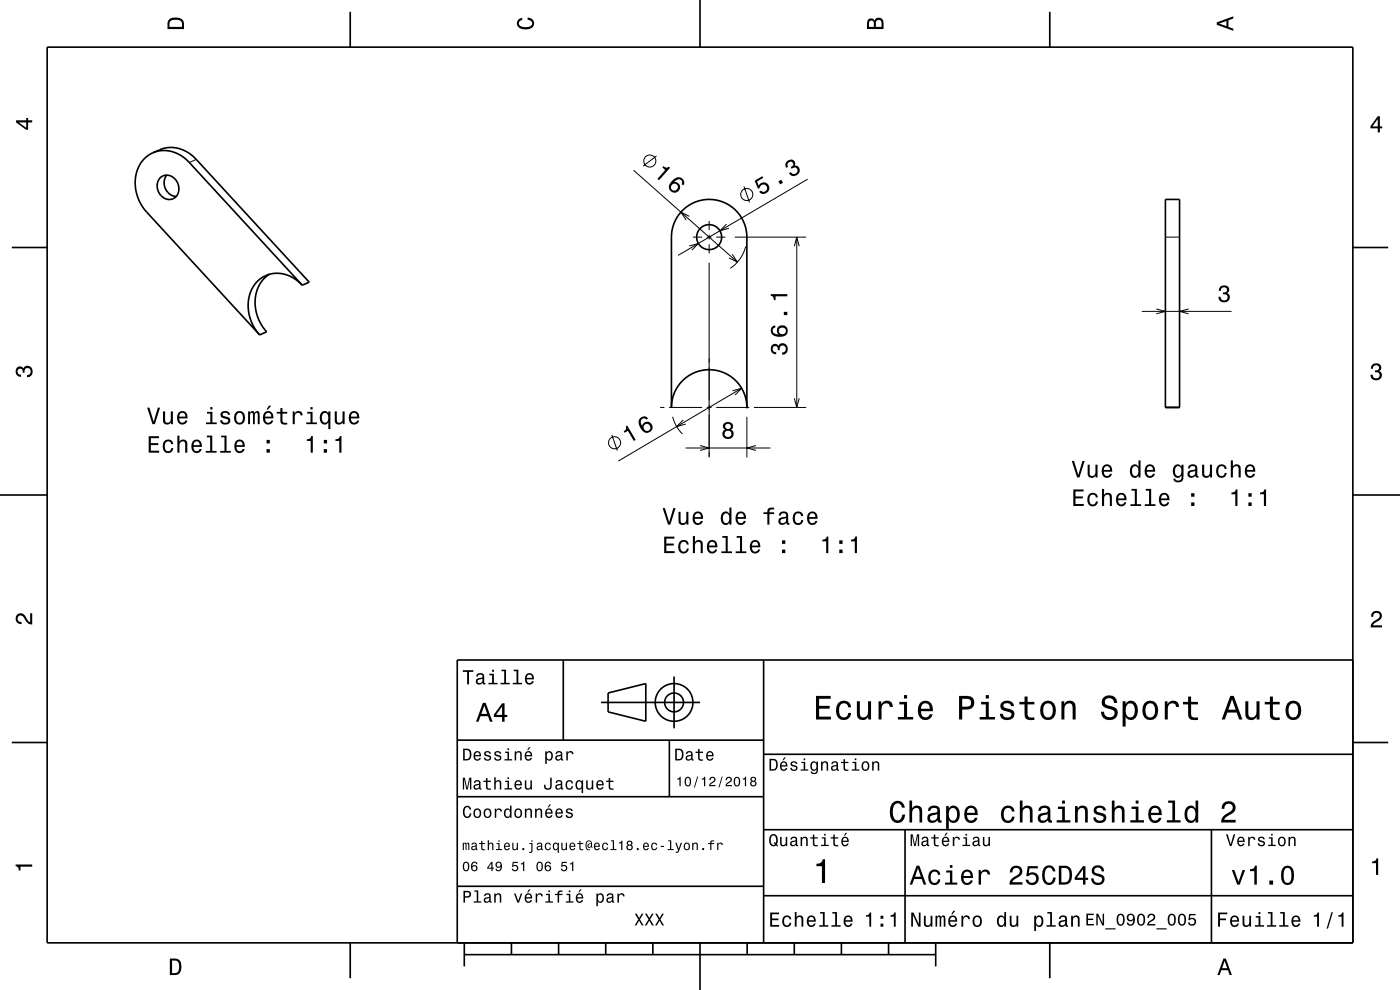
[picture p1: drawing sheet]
<svg xmlns="http://www.w3.org/2000/svg" width="297mm" height="210mm" viewBox="0 0 297 210" stroke-linecap="round" stroke-linejoin="round" font-family="sans-serif">
<g fill="none" stroke="#000" stroke-width=".21">
<path d="M41.6 33.8l-1.4 .7M134.4 36.1l22 19.5M139.3 33.1l-2.9 2.1M157.8 39.6l1.2 3.3M171.3 38l-27.5 16.2M146.2 52.2l2-.6-1.4 1.5M146.2 45.9l-1.7-.9 1.1 1.7M147 50.3h1.9M149.9 50.3h1M150.4 46.9v1.9M150.4 49.8v1M150.4 51.8v1.9"/>
<path d="M150.4 55.7v41.3M151.9 50.3h2M154.1 47.5l-1.4 1.5 2-.6M155.3 53.9l1.1 1.7-1.8-.9M155.9 50.3h15.1M158.2 52.3a8 8 0 0 1-3.3 4.6M168.5 52.2l.5-1.9 .5 1.9M169 50.3v36.1M247.2 50.3h3M242.2 66.1h19.1M245.3 65.5l1.9 .6-1.9 .5M252.2 65.5l-2 .6 2 .5"/>
<path d="M129.8 92.2l1.2 3.4M140 86.4h.9M141.9 86.4h7M142.7 88.4a8 8 0 0 0 2.1 3.7M145 89.1l-1.4 1.4 1.9-.5M145.4 95h18M148.5 94.5l1.9 .5-1.9 .5M149.9 86.4h1M151.9 86.4h7M155.4 82.9l1.9-.5-1.4 1.4M157.3 82.4l-26.1 15.4M158.4 88.4v8.6"/>
<path d="M159.9 86.4h11.1M160.4 94.5l-2 .5 2 .5M168.5 84.5l.5 1.9 .5-1.9"/>
<circle cx="137.9" cy="34.2" r="1.28"/>
<circle cx="158.4" cy="41.3" r="1.28"/>
<circle cx="130.4" cy="93.9" r="1.28"/>
</g>
<g fill="none" stroke="#000" stroke-width=".35">
<path d="M10 10h277v190h-277zM74.3 2.5v7.5M148.5 0v10M222.7 2.5v7.5M32.4 32.4l1.5-.6a6.9 6.9 0 0 1 7.7 2l24 26.1-1.5 .6M32.4 32.4a6.9 6.9 0 0 1 7.8 2.1l23.9 26M32.4 32.4a7.4 7.4 0 0 0-3 10l.7 1.3 .9 1.2 24.1 26.1M34 37.7a2.54 2.54 0 0 1 2.8 0 2.54 2.54 0 0 1 1.2 2.5 2.17 2.17 0 0 1-1.8 2.1 2.17 2.17 0 0 1-2.4-1.4 2.71 2.71 0 0 1 .2-3.2zM35.4 37.1a2.86 2.86 0 0 0 2 4.6M2.5 52.5h7.5M57.1 58.2a7.8 7.8 0 0 0-1.7 10.7l1.2 1.5-1.5 .6M144.7 44.7a8 8 0 0 1 8.7-1.8 8 8 0 0 1 5 7.4v36.1a8 8 0 0 0-8-8 8 8 0 0 0-8 8v-36.1a8 8 0 0 1 2.3-5.6z"/>
<path d="M247.2 42.3h3v44.1h-3zM287 52.5h7.5M64.1 60.5a6.5 6.5 0 0 0-9.6-.7 8.5 8.5 0 0 0 .6 11.2M0 105h10M287 105h10M119.5 140v17M162 140v60M287 140h-190v60M2.5 157.5h7.5M97 157h65M127.5 149h21M129 147l8-2v8l-8-2z"/>
<path d="M142 157v12M143 143.5v11M287 157.5h7.5M97 169h65M162 176h125M162 160h125M192 176v24M257 176v24M97 188h65M162 190h125M74.3 200v7.5M98.5 202.5h100"/>
<path d="M98.5 200v5M108.5 200v2.5M118.5 200v2.5M128.5 200v2.5M138.5 200v2.5M148.5 200v10M158.5 200v2.5M168.5 200v2.5M178.5 200v2.5M188.5 200v2.5M198.5 200v5M222.7 200v7.5"/>
<circle cx="150.4" cy="50.3" r="2.65"/>
<circle cx="143" cy="149" r="2"/>
<circle cx="143" cy="149" r="4"/>
</g>
<g fill="#000">
<path d="M36 4a2.18 2.18 0 0 0-.5 2.2h3.5v-1.2a1.43 1.43 0 0 0-1.7-1.3zM36.3 4.4a2.15 2.15 0 0 1 2.2 .3l.1 1h-2.6v-1z" fill-rule="evenodd"/>
<path d="M109.9 4.2l.9-.4v.4a.7 .7 0 0 0-.7 .5 .7 .7 0 0 0 .3 .8 1.7 1.7 0 0 0 2.5-.5 .9 .9 0 0 0-1-.8v-.5a1.24 1.24 0 0 1 1.4 1.1 1.24 1.24 0 0 1-1 1.4 2.22 2.22 0 0 1-2.5-.7l-.2-.5z" fill-rule="evenodd"/>
<path d="M184.2 4.2l-.3 .7v1.3h3.5v-1.3a.98 .98 0 0 0-.7-1.1 .98 .98 0 0 0-1.2 .6 .84 .84 0 0 0-1.3-.2zM184.5 4.5a.54 .54 0 0 1 .6-.1 .54 .54 0 0 1 .3 .6v.7h-1zM185.9 4.4a.62 .62 0 0 1 .8-.1 .62 .62 0 0 1 .3 .6v.8h-1.2z" fill-rule="evenodd"/>
<path d="M258.1 4.7v.6l3.5 1.2v-.4l-1-.4v-1.4l1-.4v-.4zM258.6 5l1.6-.5v1z" fill-rule="evenodd"/>
<path d="M3.4 25.5v.5l2.1 1.5h.5v-1.5h.8v-.5h-.8v-.5h-.4v.5zM4 26h1.6v1.1z" fill-rule="evenodd"/>
<path d="M140.7 35.2l-.2 .3 .6 .6-1.6 1.8 .3 .3 2.4-2.6-.3-.2a.77 .77 0 0 1-1.2-.2zM142.8 38.2a1.62 1.62 0 0 0-.5 2.4 1.15 1.15 0 0 0 1.9-.5 1.15 1.15 0 0 0-1.2-1.5 1.02 1.02 0 0 1 1.5-.4 .58 .58 0 0 1 .1 .8l.3 .3a1.18 1.18 0 0 0-.3-1.5 1.18 1.18 0 0 0-1.5 .1zM142.3 39.7a.75 .75 0 0 1 1.5 0 .75 .75 0 0 1-1.5 0z" fill-rule="evenodd"/>
<path d="M292.3 24.7l-1.6 2.1v.4h1.6v.9h.4v-.9h.5v-.4h-.5v-2.1zM292.3 25.2v1.6h-1.1z" fill-rule="evenodd"/>
<path d="M160.1 38.3l.7 1.8 .3-.2a.79 .79 0 0 1 .9-.8 .79 .79 0 0 1 .7 1 .79 .79 0 0 1-1.1 .5l-.2-.2-.4 .3a1.21 1.21 0 0 0 1.9 .1 1.21 1.21 0 0 0-.2-1.8 1.21 1.21 0 0 0-1.7 .4l-.4-.9 1.3-.8-.2-.3zM165.1 38.5l.4 .6 .6-.3-.4-.7zM166.8 34.3a1.06 1.06 0 0 0 0 1.3l.4-.2a.62 .62 0 0 1-.1-.8 .62 .62 0 0 1 .8-.2 .62 .62 0 0 1 .2 .8l-.4 .3 .2 .3a.72 .72 0 0 1 1.1-.1 .72 .72 0 0 1 0 1 .72 .72 0 0 1-1 .1l-.2-.3-.4 .2a1.18 1.18 0 0 0 1.9 .3 1.18 1.18 0 0 0-.4-1.9h-.3a.9 .9 0 0 0-.3-1.1 .9 .9 0 0 0-1.1 .1z" fill-rule="evenodd"/>
<path d="M163.8 73.2a1.17 1.17 0 0 0-.2 1.3 1.17 1.17 0 0 0 1.1 .7v-.5a.62 .62 0 0 1-.8-.3 .62 .62 0 0 1 .3-.8 .62 .62 0 0 1 .8 .2v.5h.4a.72 .72 0 0 1 .4-1 .72 .72 0 0 1 1 .5 .72 .72 0 0 1-.5 .9l-.4 .1v.4a1.18 1.18 0 0 0 1.2-1.5 1.18 1.18 0 0 0-1.8-.6l-.2 .3a.86 .86 0 0 0-1.3-.2zM163.8 69.3a1.33 1.33 0 0 0-.1 1.5 1.33 1.33 0 0 0 1.3 .6 1.63 1.63 0 0 0 2.1-1.2 1.15 1.15 0 0 0-1.5-1.2 1.15 1.15 0 0 0-.4 1.9 1.02 1.02 0 0 1-1.3-.8 .58 .58 0 0 1 .6-.6v-.5zM165.2 70.2a.75 .75 0 0 1 1.5 0 .75 .75 0 0 1-1.5 0zM166.3 66.1v.7h.7v-.7zM163.5 62.4v.3a.77 .77 0 0 1 .7 1h.3v-.8h2.5v-.5z" fill-rule="evenodd"/>
<path d="M258.9 60.8a1.08 1.08 0 0 1 1.3-.2 1.08 1.08 0 0 1 .5 1.3l-.4 .3a1.06 1.06 0 0 1 .6 1.3 1.06 1.06 0 0 1-1.2 .7 1.1 1.1 0 0 1-1.2-1.2h.4a.71 .71 0 0 0 1 .7 .71 .71 0 0 0 .1-1.2l-.6-.1v-.4a.61 .61 0 0 0 .8-.3 .61 .61 0 0 0-.2-.8 .61 .61 0 0 0-.8 .2l-.2 .6h-.4z" fill-rule="evenodd"/>
<path d="M291.1 77.4a1.08 1.08 0 0 1 1.4-.2 1.08 1.08 0 0 1 .4 1.2l-.3 .3a1.06 1.06 0 0 1 .5 1.3 1.06 1.06 0 0 1-1.2 .7 1.1 1.1 0 0 1-1.2-1.2h.5a.71 .71 0 0 0 1 .8 .71 .71 0 0 0 .1-1.3h-.6v-.4a.61 .61 0 0 0 .8-.3 .61 .61 0 0 0-.2-.8 .61 .61 0 0 0-.9 .2l-.1 .5h-.5z" fill-rule="evenodd"/>
<path d="M3.6 78a.86 .86 0 0 1 1.4 .2 1.06 1.06 0 0 1 1.2-.6 1.06 1.06 0 0 1 .7 1.2 1.1 1.1 0 0 1-1.2 1.2v-.4a.71 .71 0 0 0 .8-1 .71 .71 0 0 0-1.3-.1v.6h-.4a.61 .61 0 0 0-.3-.8 .61 .61 0 0 0-.8 .2 .61 .61 0 0 0 .2 .8l.6 .2v.4a1.15 1.15 0 0 1-1.2-.6 1.15 1.15 0 0 1 .3-1.3z" fill-rule="evenodd"/>
<path d="M31.5 92.5v3.5h2.3v-.4h-1.8v-1.2h1.6v-.4h-1.6v-1.1h1.7v-.4zM34.8 93.6a1.53 1.53 0 0 0 .9 2.5 1.06 1.06 0 0 0 1.1-1h-.5a.67 .67 0 0 1-.6 .6 .67 .67 0 0 1-.7-.6 1.11 1.11 0 0 1 .7-1.5 .6 .6 0 0 1 .6 .6h.5a1.09 1.09 0 0 0-.8-.9 1.09 1.09 0 0 0-1.2 .3zM37.6 92.4v3.6h.5v-1.5a.64 .64 0 0 1 .4-.8 .64 .64 0 0 1 .8 .3v2h.4v-1.8a.88 .88 0 0 0-.6-.9 .88 .88 0 0 0-1 .4v-1.3zM40.9 93.6a1.54 1.54 0 0 0 .8 2.5 1.06 1.06 0 0 0 1.1-.8h-.5l-.2 .3-.3 .1a.76 .76 0 0 1-.7-.9h1.7a1.17 1.17 0 0 0-.5-1.4 1.17 1.17 0 0 0-1.4 .2zM41.2 93.8a.66 .66 0 0 1 .8-.1 .66 .66 0 0 1 .4 .7h-1.3zM43.9 92.4v.4h.7v2.9h-.9v.3h2.2v-.3h-.9v-3.3zM46.9 92.4v.4h.7v2.9h-.9v.3h2.3v-.3h-.9v-3.3zM50 93.6a1.54 1.54 0 0 0 .8 2.5 1.06 1.06 0 0 0 1.1-.8h-.4l-.3 .3-.3 .1a.76 .76 0 0 1-.7-.9h1.7a1.16 1.16 0 0 0-.5-1.4 1.16 1.16 0 0 0-1.4 .2zM50.4 93.8a.66 .66 0 0 1 .8-.1 .66 .66 0 0 1 .3 .7h-1.3zM56.5 95.3v.7h.7v-.7zM56.5 93.3v.8h.7v-.8z" fill-rule="evenodd"/>
<path d="M31.2 86.5l1.1 3.5h.6l1.1-3.5h-.5l-.9 3-.9-3zM34.6 87.3v1.8a.89 .89 0 0 0 .6 .9 .89 .89 0 0 0 1.1-.4v.4h.4v-2.7h-.5v1.5a.65 .65 0 0 1-.3 .8 .65 .65 0 0 1-.9-.3v-2zM37.9 87.6a1.54 1.54 0 0 0 .8 2.5 1.06 1.06 0 0 0 1-.9h-.4l-.2 .4-.4 .1a.76 .76 0 0 1-.7-.9h1.8a1.16 1.16 0 0 0-.5-1.4 1.16 1.16 0 0 0-1.4 .2zM38.2 87.8a.66 .66 0 0 1 .8-.2 .66 .66 0 0 1 .3 .8h-1.3zM43.9 87.4v.3h.7v1.9h-.9v.4h2.3v-.4h-.9v-2.2zM44.6 86.4v.5h.5v-.5zM47 87.4a.76 .76 0 0 0-.2 .8 .76 .76 0 0 0 .7 .5l.9 .4a.63 .63 0 0 1-.6 .6 .63 .63 0 0 1-.7-.6h-.4a1.07 1.07 0 0 0 1.2 1 1.07 1.07 0 0 0 .9-1.2l-.4-.4-1.1-.3a.54 .54 0 0 1 .4-.7 .54 .54 0 0 1 .7 .5h.4a1.03 1.03 0 0 0-.7-.9 1.03 1.03 0 0 0-1.1 .3zM50 87.6a1.53 1.53 0 0 0 .8 2.5 1.48 1.48 0 0 0 1.2-1.5 1.48 1.48 0 0 0-1.2-1.4l-.5 .1zM50.3 87.8a.67 .67 0 0 1 .7-.2 .67 .67 0 0 1 .5 .6 1.11 1.11 0 0 1-.7 1.5 1.17 1.17 0 0 1-.5-1.9zM52.6 87.3v2.7h.4v-1.8l.3-.6h.2l.2 .3v2.1h.3l.1-2.1 .3-.4 .2 .2 .1 .4v1.9h.4v-1.9a.69 .69 0 0 0-.5-.9l-.6 .4-.2-.3-.3-.1-.5 .4v-.3zM57 86l-.5 .9h.3l.7-.9zM56.1 87.6a1.54 1.54 0 0 0 .8 2.5 1.06 1.06 0 0 0 1.1-.9h-.5l-.2 .4-.4 .1a.76 .76 0 0 1-.7-.9h1.8a1.16 1.16 0 0 0-.5-1.4 1.16 1.16 0 0 0-1.4 .2zM56.4 87.8a.66 .66 0 0 1 .8-.2 .66 .66 0 0 1 .4 .8h-1.4zM59.5 86.6v.8h-.8v.3h.8v1.8a1.05 1.05 0 0 0 1.4 .6v-.4a.68 .68 0 0 1-1-.4v-1.6h1v-.3h-1v-.8zM62.1 87.3v2.7h.4v-1.6a.66 .66 0 0 1 .4-.8 .66 .66 0 0 1 .8 .3l.1 .2h.4a.89 .89 0 0 0-.7-.9 .89 .89 0 0 0-1 .5v-.4zM65.2 87.4v.3h.7v1.9h-.9v.4h2.2v-.4h-.9v-2.2zM65.9 86.4v.5h.4v-.5zM68.1 87.6a1.57 1.57 0 0 0 .8 2.5l.4-.1 .4-.4v1.4h.4v-3.7h-.4v.4l-.2-.2a.87 .87 0 0 0-1.4 .1zM68.5 87.8a.62 .62 0 0 1 .6-.2 .62 .62 0 0 1 .5 .6 1.12 1.12 0 0 1-.6 1.5 1.19 1.19 0 0 1-.5-1.9zM71 87.3v1.8a.89 .89 0 0 0 .6 .9 .89 .89 0 0 0 1.1-.4v.4h.4v-2.7h-.4v1.5a.64 .64 0 0 1-.4 .8 .64 .64 0 0 1-.8-.3v-2zM74.3 87.6a1.54 1.54 0 0 0 .8 2.5 1.05 1.05 0 0 0 1.1-.9h-.5l-.2 .4-.4 .1a.76 .76 0 0 1-.6-.9h1.7a1.16 1.16 0 0 0-.5-1.4 1.16 1.16 0 0 0-1.4 .2zM74.6 87.8a.66 .66 0 0 1 .8-.2 .66 .66 0 0 1 .4 .8h-1.3z" fill-rule="evenodd"/>
<path d="M65.1 93.2v.3h.8v2.5h.5v-3.5h-.4a.77 .77 0 0 1-.9 .7zM68.7 95.3v.7h.7v-.7zM68.7 93.3v.8h.7v-.8zM71.2 93.2v.3h.8v2.5h.4v-3.5h-.3a.77 .77 0 0 1-.9 .7z" fill-rule="evenodd"/>
<path d="M132.8 90.4a.77 .77 0 0 1-.5 1.1l.2 .3 .7-.4 1.3 2.1 .4-.2-1.8-3zM135.8 88.7a2.12 2.12 0 0 0 1.5 3.1 1.16 1.16 0 0 0 1.2-1 1.16 1.16 0 0 0-1-1.3 1.16 1.16 0 0 0-1.3 .9 1.03 1.03 0 0 1 .1-1.5 .58 .58 0 0 1 .8 .1l.4-.2a1.04 1.04 0 0 0-1.7-.1zM136.5 90.7a.75 .75 0 0 1 1.5 0 .75 .75 0 0 1-1.5 0z" fill-rule="evenodd"/>
<path d="M153.6 89.8a.83 .83 0 0 0 .2 1.3 1.11 1.11 0 0 0-.4 1.6 1.11 1.11 0 0 0 1.6 .3 1.03 1.03 0 0 0 .6-.9 1.03 1.03 0 0 0-.5-1 .88 .88 0 0 0 .4-1.1 .88 .88 0 0 0-1.1-.5zM153.7 92.1a.71 .71 0 0 1 1.4 0 .71 .71 0 0 1-1.4 0zM153.8 90.5a.6 .6 0 0 1 1.2 0 .6 .6 0 0 1-1.2 0z" fill-rule="evenodd"/>
<path d="M158.3 86.2h.3v.4h-.3z" fill-rule="evenodd"/>
<path d="M227.4 97.8l1.1 3.5h.5l1.1-3.5h-.5l-.8 3-1-3zM230.7 98.6v1.8a.89 .89 0 0 0 .6 .9 .89 .89 0 0 0 1.1-.4v.4h.4v-2.7h-.4v1.5a.65 .65 0 0 1-.4 .8 .65 .65 0 0 1-.8-.3v-2zM234 98.9a1.54 1.54 0 0 0 .8 2.5 1.06 1.06 0 0 0 1.1-.9h-.4l-.3 .4-.3 .1a.76 .76 0 0 1-.7-.9h1.7a1.17 1.17 0 0 0-.4-1.4 1.17 1.17 0 0 0-1.5 .2zM234.4 99.1a.66 .66 0 0 1 .8-.2 .66 .66 0 0 1 .3 .8h-1.3zM240 98.9a1.58 1.58 0 0 0 .7 2.5l.5-.1 .3-.4v.4h.5v-3.6h-.5v1.3a.89 .89 0 0 0-1.5-.1zM240.3 99.1a.62 .62 0 0 1 .7-.2 .62 .62 0 0 1 .5 .6 1.12 1.12 0 0 1-.7 1.5 1.19 1.19 0 0 1-.5-1.9zM243.1 98.9a1.54 1.54 0 0 0 .8 2.5 1.06 1.06 0 0 0 1.1-.9h-.4l-.3 .4-.3 .1a.76 .76 0 0 1-.7-.9h1.8a1.17 1.17 0 0 0-.5-1.4 1.17 1.17 0 0 0-1.5 .2zM243.5 99.1a.66 .66 0 0 1 .8-.2 .66 .66 0 0 1 .3 .8h-1.3zM249.1 98.9a1.57 1.57 0 0 0 .7 2.5l.5-.1 .3-.4a.73 .73 0 0 1-.3 1 .73 .73 0 0 1-1-.4h-.4a1.1 1.1 0 0 0 1.3 .9 1.1 1.1 0 0 0 .9-1.2v-2.6h-.5v.4l-.3-.4a.89 .89 0 0 0-1.2 .3zM249.4 99.1a.63 .63 0 0 1 .7-.2 .63 .63 0 0 1 .5 .6 1.11 1.11 0 0 1-.7 1.5 1.19 1.19 0 0 1-.5-1.9zM252.3 98.7l-.3 .7h.4a.55 .55 0 0 1 .7-.6 .55 .55 0 0 1 .4 .8l-.2 .1a1 1 0 0 0-1.1 .2 1 1 0 0 0-.2 1 .94 .94 0 0 0 1.6 0l.1 .3 .6 .1v-.3l-.3-.1v-1.6a1.02 1.02 0 0 0-1.7-.6zM252.5 100.2l1.1-.3a.77 .77 0 0 1-.2 .9 .77 .77 0 0 1-.9 .1zM255 98.6v1.8a.89 .89 0 0 0 .6 .9 .89 .89 0 0 0 1.1-.4v.4h.4v-2.7h-.4v1.5a.65 .65 0 0 1-.4 .8 .65 .65 0 0 1-.8-.3v-2zM258.3 98.9a1.52 1.52 0 0 0 .8 2.5 1.05 1.05 0 0 0 1.1-1.1h-.4a.67 .67 0 0 1-.6 .7 .67 .67 0 0 1-.7-.6 1.11 1.11 0 0 1 .6-1.5 .6 .6 0 0 1 .7 .6h.4a1.09 1.09 0 0 0-.7-1 1.09 1.09 0 0 0-1.2 .4zM261.1 97.7v3.6h.4v-1.6a.63 .63 0 0 1 .4-.8 .63 .63 0 0 1 .8 .4l.1 2h.4v-1.8a.88 .88 0 0 0-.6-1 .88 .88 0 0 0-1.1 .5v-1.3zM264.4 98.9a1.54 1.54 0 0 0 .8 2.5 1.06 1.06 0 0 0 1.1-.9h-.5l-.2 .4-.4 .1a.76 .76 0 0 1-.7-.9h1.8a1.17 1.17 0 0 0-.5-1.4 1.17 1.17 0 0 0-1.4 .2zM264.7 99.1a.66 .66 0 0 1 .8-.2 .66 .66 0 0 1 .3 .8h-1.3z" fill-rule="evenodd"/>
<path d="M140.9 113.8v3.5h2.2v-.4h-1.7v-1.2h1.5v-.4h-1.5v-1h1.7v-.5zM144.2 114.9a1.53 1.53 0 0 0 .8 2.5 1.06 1.06 0 0 0 1.1-1h-.4a.67 .67 0 0 1-.6 .6 .67 .67 0 0 1-.7-.6 1.12 1.12 0 0 1 .6-1.5 .59 .59 0 0 1 .7 .6h.4a1.09 1.09 0 0 0-.7-.9 1.09 1.09 0 0 0-1.2 .3zM147 113.7v3.6h.4v-1.5a.63 .63 0 0 1 .4-.8 .63 .63 0 0 1 .8 .3v2h.5v-1.8a.88 .88 0 0 0-.6-.9 .88 .88 0 0 0-1.1 .4v-1.3zM150.3 114.9a1.54 1.54 0 0 0 .8 2.5 1.06 1.06 0 0 0 1-.8h-.4l-.2 .3-.4 .1a.76 .76 0 0 1-.7-.9h1.8a1.16 1.16 0 0 0-.5-1.4 1.16 1.16 0 0 0-1.4 .2zM150.6 115.1a.66 .66 0 0 1 .8-.1 .66 .66 0 0 1 .3 .7h-1.3zM153.2 113.7v.4h.7v2.9h-.9v.3h2.3v-.3h-.9v-3.3zM156.3 113.7v.4h.7v2.9h-.9v.3h2.2v-.3h-.9v-3.3zM159.4 114.9a1.55 1.55 0 0 0 .8 2.5 1.06 1.06 0 0 0 1.1-.8h-.5l-.2 .3-.4 .1a.76 .76 0 0 1-.7-.9h1.8a1.17 1.17 0 0 0-.5-1.4 1.17 1.17 0 0 0-1.4 .2zM159.7 115.1a.66 .66 0 0 1 .8-.1 .66 .66 0 0 1 .3 .7h-1.3zM165.9 116.6v.7h.7v-.7zM165.9 114.6v.8h.7v-.8z" fill-rule="evenodd"/>
<path d="M140.6 107.8l1.1 3.5h.5l1.1-3.5h-.5l-.8 3-.9-3zM143.9 108.6v1.8a.89 .89 0 0 0 .7 .9 .89 .89 0 0 0 1-.4v.4h.4v-2.7h-.4v1.5a.65 .65 0 0 1-.4 .8 .65 .65 0 0 1-.8-.3v-2zM147.2 108.9a1.54 1.54 0 0 0 .8 2.5 1.06 1.06 0 0 0 1.1-.9h-.4l-.3 .4-.3 .1a.76 .76 0 0 1-.7-.9h1.8a1.16 1.16 0 0 0-.5-1.4 1.16 1.16 0 0 0-1.5 .2zM147.6 109.1a.66 .66 0 0 1 .8-.2 .66 .66 0 0 1 .3 .8h-1.3zM153.2 108.9a1.58 1.58 0 0 0 .7 2.5l.5-.1 .3-.4v.4h.5v-3.6h-.5v1.3a.9 .9 0 0 0-1.5-.1zM153.5 109.1a.62 .62 0 0 1 .7-.2 .62 .62 0 0 1 .5 .6 1.12 1.12 0 0 1-.7 1.5 1.19 1.19 0 0 1-.5-1.9zM156.3 108.9a1.54 1.54 0 0 0 .8 2.5 1.05 1.05 0 0 0 1.1-.9h-.4l-.2 .4-.4 .1a.76 .76 0 0 1-.7-.9h1.8a1.16 1.16 0 0 0-.5-1.4 1.16 1.16 0 0 0-1.5 .2zM156.7 109.1a.66 .66 0 0 1 .8-.2 .66 .66 0 0 1 .3 .8h-1.3zM162 108.7v.3h.8v2.3h.4v-2.3h1v-.3h-1a.5 .5 0 0 1 .7-.7l.3 .1v-.4a1.04 1.04 0 0 0-1.4 .7v.3zM165.5 108.7l-.3 .7h.4a.55 .55 0 0 1 .7-.6 .55 .55 0 0 1 .4 .8l-.2 .1a1 1 0 0 0-1.1 .2 1 1 0 0 0-.2 1 .93 .93 0 0 0 1.6 0l.1 .3 .6 .1v-.4h-.3v-1.6a1.01 1.01 0 0 0-.7-.8 1.01 1.01 0 0 0-1 .2zM165.7 110.2l1.1-.3a.77 .77 0 0 1-.2 .9 .77 .77 0 0 1-.9 .1l-.1-.4zM168.5 108.9a1.53 1.53 0 0 0 .8 2.5 1.06 1.06 0 0 0 1.1-1.1h-.4a.67 .67 0 0 1-.6 .7 .67 .67 0 0 1-.7-.6 1.12 1.12 0 0 1 .6-1.5 .6 .6 0 0 1 .7 .6h.4a1.09 1.09 0 0 0-.8-1 1.09 1.09 0 0 0-1.1 .4zM171.5 108.9a1.54 1.54 0 0 0 .8 2.5 1.05 1.05 0 0 0 1.1-.9h-.4l-.3 .4-.3 .1a.76 .76 0 0 1-.7-.9h1.7a1.16 1.16 0 0 0-.4-1.4 1.16 1.16 0 0 0-1.5 .2zM171.9 109.1a.66 .66 0 0 1 .8-.2 .66 .66 0 0 1 .3 .8h-1.3z" fill-rule="evenodd"/>
<path d="M174.4 114.5v.3h.9v2.5h.4v-3.5h-.3a.78 .78 0 0 1-1 .7zM178 116.6v.7h.7v-.7zM178 114.6v.8h.7v-.8zM180.5 114.5v.3h.8v2.5h.5v-3.5h-.3a.77 .77 0 0 1-1 .7z" fill-rule="evenodd"/>
<path d="M227.7 103.8v3.5h2.2v-.4h-1.7v-1.2h1.5v-.4h-1.5v-1h1.7v-.5zM231 104.9a1.53 1.53 0 0 0 .8 2.5 1.06 1.06 0 0 0 1.1-1h-.4a.67 .67 0 0 1-.6 .6 .67 .67 0 0 1-.7-.6 1.12 1.12 0 0 1 .6-1.5 .6 .6 0 0 1 .7 .6h.4a1.09 1.09 0 0 0-.8-.9 1.09 1.09 0 0 0-1.1 .3zM233.8 103.7v3.6h.4v-1.5a.64 .64 0 0 1 .4-.8 .64 .64 0 0 1 .8 .3v2h.5v-1.8a.88 .88 0 0 0-.6-.9 .88 .88 0 0 0-1.1 .4v-1.3zM237 104.9a1.54 1.54 0 0 0 .8 2.5 1.05 1.05 0 0 0 1.1-.8h-.4l-.2 .3-.4 .1a.76 .76 0 0 1-.7-.9h1.8a1.16 1.16 0 0 0-.5-1.4 1.16 1.16 0 0 0-1.5 .2zM237.4 105.1a.66 .66 0 0 1 .8-.1 .66 .66 0 0 1 .3 .7h-1.3zM240 103.7v.4h.7v2.9h-.9v.3h2.3v-.3h-.9v-3.3zM243.1 103.7v.4h.7v2.9h-.9v.3h2.2v-.3h-.9v-3.3zM246.2 104.9a1.54 1.54 0 0 0 .8 2.5 1.06 1.06 0 0 0 1-.8h-.4l-.2 .3-.4 .1a.76 .76 0 0 1-.7-.9h1.8a1.16 1.16 0 0 0-.5-1.4 1.16 1.16 0 0 0-1.4 .2zM246.5 105.1a.66 .66 0 0 1 .8-.1 .66 .66 0 0 1 .3 .7h-1.3zM252.7 106.6v.7h.7v-.7zM252.7 104.6v.8h.7v-.8z" fill-rule="evenodd"/>
<path d="M261.2 104.5v.3h.9v2.5h.4v-3.5h-.3a.77 .77 0 0 1-1 .7zM264.8 106.6v.7h.7v-.7zM264.8 104.6v.8h.7v-.8zM267.3 104.5v.3h.8v2.5h.5v-3.5h-.4a.77 .77 0 0 1-.9 .7z" fill-rule="evenodd"/>
<path d="M3.6 130.4a1.22 1.22 0 0 1 2 .7l.4 .6 .4 .3v-1.9h.4v2.4a1.8 1.8 0 0 1-1.7-1.4 .71 .71 0 0 0-.9-.5 .71 .71 0 0 0-.5 .8 .71 .71 0 0 0 .9 .5v.5a1.18 1.18 0 0 1-1.2-.7 1.18 1.18 0 0 1 .2-1.3z" fill-rule="evenodd"/>
<path d="M291.2 129.9a1.18 1.18 0 0 1 1.9 .3 1.18 1.18 0 0 1-1 1.7l-.5 .3-.3 .5h1.9v.4h-2.4a1.8 1.8 0 0 1 1.4-1.8 .71 .71 0 0 0 .5-.8 .71 .71 0 0 0-.9-.5 .71 .71 0 0 0-.5 .8h-.4z" fill-rule="evenodd"/>
<path d="M98.2 158.8v2.5h.9a1.37 1.37 0 0 0 .7-2.2 1.56 1.56 0 0 0-1.6-.3zM98.6 159.1a.98 .98 0 0 1 1.1 .7 .98 .98 0 0 1-.6 1.2h-.5zM100.7 159.6a1.04 1.04 0 0 0-.2 1.2 1.04 1.04 0 0 0 1 .5l.5-.5h-.3l-.4 .3a.54 .54 0 0 1-.5-.7h1.3a.83 .83 0 0 0-.4-.9 .83 .83 0 0 0-1 .1zM100.9 159.7l.2-.1a.47 .47 0 0 1 .5 .1 .47 .47 0 0 1 .1 .5h-.9zM102.9 159.5l-.2 .1a.69 .69 0 0 0 .9 .9l.2 .1a.43 .43 0 0 1-.4 .5 .43 .43 0 0 1-.4-.4h-.3a.74 .74 0 0 0 .9 .7 .74 .74 0 0 0 .5-1l-1-.4a.38 .38 0 0 1 .3-.5 .38 .38 0 0 1 .4 .4h.3a.78 .78 0 0 0-1.2-.4zM105.1 159.5l-.2 .1a.69 .69 0 0 0 .9 .9l.2 .1a.43 .43 0 0 1-.4 .5 .43 .43 0 0 1-.5-.4h-.3a.74 .74 0 0 0 .9 .7 .74 .74 0 0 0 .5-1l-.9-.4a.38 .38 0 0 1 .3-.5 .38 .38 0 0 1 .4 .4h.3a.77 .77 0 0 0-1.2-.4zM107.2 159.4v.3h.5v1.3h-.7v.3h1.6v-.3h-.6v-1.6zM107.7 158.7v.4h.3v-.4zM109.2 159.4v1.9h.3v-1.1a.45 .45 0 0 1 .4-.6 .45 .45 0 0 1 .5 .5v1.2h.3v-1.3a.63 .63 0 0 0-.5-.7 .63 .63 0 0 0-.7 .4v-.3zM112.2 158.5l-.4 .6h.3l.5-.6zM111.5 159.6a1.04 1.04 0 0 0-.2 1.2 1.04 1.04 0 0 0 1.1 .5l.5-.5h-.3l-.5 .3a.54 .54 0 0 1-.5-.7h1.3a.83 .83 0 0 0-.4-.9 .83 .83 0 0 0-1 .1zM111.8 159.7l.1-.1a.48 .48 0 0 1 .5 .1 .48 .48 0 0 1 .2 .5h-1zM115.7 159.4v2.7h.3v-1.1a.66 .66 0 0 0 .7 .4 .66 .66 0 0 0 .5-.6 .91 .91 0 0 0 0-1.1 .91 .91 0 0 0-1-.3l-.2 .3v-.3zM116.1 159.8a.45 .45 0 0 1 .5-.2 .45 .45 0 0 1 .3 .4 .65 .65 0 0 1 .1 .8 .65 .65 0 0 1-.7 .2 .98 .98 0 0 1-.2-1.2zM118.1 159.5l-.2 .4h.3a.39 .39 0 0 1 .4-.3 .39 .39 0 0 1 .3 .5h-.1a.65 .65 0 0 0-1 .4 .65 .65 0 0 0 .6 .9l.6-.3 .1 .2h.4v-.2l-.2-.1v-1.1a.72 .72 0 0 0-.5-.6 .72 .72 0 0 0-.7 .2zM118.2 160.6l.8-.3a.55 .55 0 0 1-.2 .7 .55 .55 0 0 1-.6 0zM120.1 159.4v1.9h.4v-1.1a.47 .47 0 0 1 .2-.6 .47 .47 0 0 1 .6 .2v.2h.4a.64 .64 0 0 0-.5-.7 .64 .64 0 0 0-.8 .4v-.3z" fill-rule="evenodd"/>
<path d="M98.2 142.2v.3h.9v2.7h.4v-2.7h.9v-.3zM101.3 143l-.3 .5h.4a.47 .47 0 0 1 .5-.4 .47 .47 0 0 1 .4 .6l-.2 .1a.84 .84 0 0 0-1 .2 .84 .84 0 0 0 0 1.1 .9 .9 0 0 0 1.3-.2l.1 .2 .5 .1v-.3l-.3-.1v-1.3a.87 .87 0 0 0-1.4-.5zM101.4 144.3l.9-.3a.66 .66 0 0 1-.1 .7 .66 .66 0 0 1-.8 .1zM103.8 142.9v.3h.6v1.6h-.8v.4h2v-.4h-.8v-1.9zM104.4 142.1v.4h.4v-.4zM106.4 142.1v.3h.6v2.4h-.8v.4h1.9v-.4h-.7v-2.7zM109 142.1v.3h.6v2.4h-.8v.4h1.9v-.4h-.7v-2.7zM111.6 143.1a1.32 1.32 0 0 0 .7 2.1 .9 .9 0 0 0 .9-.7h-.3l-.2 .3-.4 .1a.65 .65 0 0 1-.6-.8h1.6a1 1 0 0 0-.4-1.2 1 1 0 0 0-1.3 .2zM111.9 143.3a.57 .57 0 0 1 .7-.1 .57 .57 0 0 1 .3 .6h-1.2z" fill-rule="evenodd"/>
<path d="M102.4 149.1l-1.4 4h.5l.4-1.2h1.6l.4 1.2h.6l-1.5-4zM102.7 149.7l.7 1.7h-1.3zM106.5 149.2l-1.7 2.4v.5h1.7v1h.5v-1h.6v-.5h-.6v-2.4zM106.5 149.9v1.7h-1.3z" fill-rule="evenodd"/>
<path d="M143.2 158.8v2.5h.9a1.37 1.37 0 0 0 .7-2.2 1.56 1.56 0 0 0-1.6-.3zM143.6 159.1a.98 .98 0 0 1 1.1 .7 .98 .98 0 0 1-.6 1.2h-.5zM145.7 159.5l-.2 .4h.3a.39 .39 0 0 1 .5-.3 .39 .39 0 0 1 .3 .5h-.2a.65 .65 0 0 0-.9 .4 .65 .65 0 0 0 .5 .9l.7-.3v.2h.4v-.2l-.1-.1-.1-1.1a.73 .73 0 0 0-.4-.6 .73 .73 0 0 0-.8 .2zM145.8 160.6l.8-.3a.55 .55 0 0 1-.1 .7 .55 .55 0 0 1-.7 0zM148.1 158.9v.5h-.5v.3h.5v1.3a.75 .75 0 0 0 1 .4v-.3a.48 .48 0 0 1-.7-.3v-1.1h.7v-.3h-.7v-.5zM150 159.6a1.04 1.04 0 0 0-.2 1.2 1.04 1.04 0 0 0 1.1 .5l.5-.5h-.4l-.4 .3a.54 .54 0 0 1-.5-.7h1.3a.83 .83 0 0 0-.4-.9 .83 .83 0 0 0-1 .1zM150.3 159.7l.1-.1a.48 .48 0 0 1 .5 .1 .48 .48 0 0 1 .2 .5h-1z" fill-rule="evenodd"/>
<path d="M173.1 147.6v5h3.2v-.6h-2.5v-1.7h2.2v-.6h-2.2v-1.5h2.4v-.6zM177.8 149.2a2.59 2.59 0 0 0 .5 3.4 1.58 1.58 0 0 0 2.3-1.4h-.6a.95 .95 0 0 1-.9 1 .95 .95 0 0 1-1-.9 1.59 1.59 0 0 1 .9-2.1 .85 .85 0 0 1 .9 .8h.7a1.56 1.56 0 0 0-1.1-1.3 1.56 1.56 0 0 0-1.7 .5zM181.8 148.8v2.5a1.27 1.27 0 0 0 .9 1.4 1.27 1.27 0 0 0 1.5-.7v.6h.6v-3.8h-.6v2.2a.92 .92 0 0 1-.6 1.1 .92 .92 0 0 1-1.2-.4v-2.9zM186.4 148.8v3.8h.6v-2.2a.95 .95 0 0 1 .5-1.1 .95 .95 0 0 1 1.2 .3l.1 .4h.6a1.28 1.28 0 0 0-1-1.4 1.28 1.28 0 0 0-1.4 .8v-.6zM190.8 148.9v.5h1v2.7h-1.3v.5h3.2v-.5h-1.3v-3.2zM191.8 147.4v.8h.6v-.8zM195.1 149.2a2.62 2.62 0 0 0 .5 3.4 1.57 1.57 0 0 0 2.2-1.1h-.6l-.3 .5-.5 .2a1.08 1.08 0 0 1-1-1.3h2.5a1.66 1.66 0 0 0-.7-2 1.66 1.66 0 0 0-2.1 .3zM195.6 149.5a.94 .94 0 0 1 1.2-.2 .94 .94 0 0 1 .5 1h-1.9zM203.5 147.6v5h.6v-2.1h.8a1.47 1.47 0 0 0 1.8-1.2 1.47 1.47 0 0 0-1.5-1.7zM204.1 148.2a1.6 1.6 0 0 1 1.8 .5 .86 .86 0 0 1 0 .9 .86 .86 0 0 1-.9 .3h-.9zM208.1 148.9v.5h1v2.7h-1.3v.5h3.3v-.5h-1.3v-3.2zM209.1 147.4v.8h.7v-.8zM212.6 148.9a1.08 1.08 0 0 0-.3 1.2 1.08 1.08 0 0 0 1 .7l1.1 .4a.57 .57 0 0 1 .2 .6 .57 .57 0 0 1-.5 .4 .96 .96 0 0 1-1.4-.8h-.6a1.6 1.6 0 0 0 1.3 1.4 1.6 1.6 0 0 0 1.7-.8 1.13 1.13 0 0 0-1-1.6l-1.1-.3-.2-.4a.87 .87 0 0 1 .9-.5 .87 .87 0 0 1 .8 .6h.6a1.41 1.41 0 0 0-2.1-1.1zM217.4 147.8v1.1h-1.1v.5h1.1v2.6l.2 .4 .4 .3h1.4v-.5a.97 .97 0 0 1-1.4-.5v-2.3h1.4v-.5h-1.4v-1.1zM221.1 149.2a2.56 2.56 0 0 0 .5 3.4 1.72 1.72 0 0 0 1.8-.2 1.72 1.72 0 0 0 .6-1.7 1.7 1.7 0 0 0-.9-1.9 1.7 1.7 0 0 0-2 .4zM221.6 149.6a.96 .96 0 0 1 1-.4 .96 .96 0 0 1 .7 .8 1.59 1.59 0 0 1-1 2.2 1.19 1.19 0 0 1-1-1.5zM225.2 148.8v3.8h.6v-2.2a.97 .97 0 0 1 .5-1.1 .97 .97 0 0 1 1.1 .2l.1 .7v2.4h.7v-2.5a1.27 1.27 0 0 0-.9-1.4 1.27 1.27 0 0 0-1.5 .6v-.5zM234.1 147.9a1.38 1.38 0 0 0-.3 1.5 1.38 1.38 0 0 0 1.3 .9 1.25 1.25 0 0 1 1.4 .9 1.15 1.15 0 0 1-1.3 .9 1.15 1.15 0 0 1-1-1.1h-.7a1.8 1.8 0 0 0 1.7 1.8 1.8 1.8 0 0 0 1.9-1.6 1.46 1.46 0 0 0-1.5-1.4l-.6-.2a.83 .83 0 0 1-.5-1.1 .83 .83 0 0 1 1.2-.3l.5 .5 .1 .4h.7a1.67 1.67 0 0 0-1-1.6 1.67 1.67 0 0 0-1.9 .4zM238.2 148.8v5.3h.6v-2.1a1.32 1.32 0 0 0 1.4 .7 1.32 1.32 0 0 0 1.1-1.1 2.43 2.43 0 0 0-.8-2.8 1.21 1.21 0 0 0-1.7 .5v-.5zM239.1 149.6a.9 .9 0 0 1 .9-.4 .9 .9 0 0 1 .7 .8 1.61 1.61 0 0 1-.9 2.2 1.18 1.18 0 0 1-1-1.5zM242.8 149.2a2.56 2.56 0 0 0 .5 3.4 1.72 1.72 0 0 0 1.8-.2 1.72 1.72 0 0 0 .6-1.7 1.7 1.7 0 0 0-.9-1.9 1.7 1.7 0 0 0-2 .4zM243.3 149.6a.96 .96 0 0 1 1-.4 .96 .96 0 0 1 .7 .8 1.59 1.59 0 0 1-1 2.2 1.19 1.19 0 0 1-1-1.5zM247.1 148.8v3.8h.6v-2.2a.95 .95 0 0 1 .5-1.1 .95 .95 0 0 1 1.2 .3l.1 .4h.6a1.28 1.28 0 0 0-1-1.4 1.28 1.28 0 0 0-1.4 .8v-.6zM252 147.8v1.1h-1v.5h1l.1 2.6 .2 .4 .4 .3h1.4v-.5a.97 .97 0 0 1-1.4-.5v-2.3h1.4v-.5h-1.4v-1.1zM261 147.6l-1.8 5h.6l.6-1.4h2l.5 1.4h.7l-1.9-5zM261.4 148.3l.7 2.2h-1.5zM264.2 148.8v2.5a1.27 1.27 0 0 0 .9 1.4 1.27 1.27 0 0 0 1.5-.7v.6h.6v-3.8h-.6v2.2a.92 .92 0 0 1-.6 1.1 .92 .92 0 0 1-1.1-.4l-.1-2.9zM269.4 147.8v1.1h-1.1v.5h1.1v2.6l.2 .4 .4 .3 .7 .1 .8-.1v-.5a.97 .97 0 0 1-1.4-.5l-.1-2.3h1.5v-.5h-1.5v-1.1zM273.1 149.2a2.56 2.56 0 0 0 .6 3.4 1.72 1.72 0 0 0 1.8-.2 1.72 1.72 0 0 0 .6-1.7 1.7 1.7 0 0 0-.9-1.9 1.7 1.7 0 0 0-2.1 .4zM273.6 149.6a.96 .96 0 0 1 1-.4 .96 .96 0 0 1 .7 .8 1.59 1.59 0 0 1-.9 2.2 1.19 1.19 0 0 1-1.1-1.5z" fill-rule="evenodd"/>
<path d="M98.2 165v2.5h.3v-2.3l.4 2.3h.3l.5-2.3v2.3h.3v-2.5h-.5l-.4 2.2-.5-2.2zM100.7 165.6l-.2 .5h.3a.39 .39 0 0 1 .5-.4 .39 .39 0 0 1 .3 .6h-.2a.65 .65 0 0 0-.9 .4 .65 .65 0 0 0 .5 .8l.7-.3v.2l.4 .1v-.3h-.1l-.1-1.1a.73 .73 0 0 0-.4-.6 .73 .73 0 0 0-.8 .1zM100.8 166.7l.8-.2a.55 .55 0 0 1-.1 .6 .55 .55 0 0 1-.7 .1zM103.1 165v.6h-.5v.3h.5v1.3a.74 .74 0 0 0 1 .3v-.3a.49 .49 0 0 1-.7-.2v-1.1h.7v-.3h-.7v-.6zM104.8 164.9v2.6h.4v-1.1a.45 .45 0 0 1 .3-.7 .45 .45 0 0 1 .5 .6v1.2h.3v-1.3a.63 .63 0 0 0-.4-.7 .63 .63 0 0 0-.7 .3v-.9zM107.2 165.6v.3h.5v1.3h-.7v.3h1.6v-.3h-.6v-1.6zM107.7 164.9v.3h.3v-.3zM109.3 165.7a1.04 1.04 0 0 0-.1 1.2 1.04 1.04 0 0 0 1 .6l.5-.6h-.3l-.4 .4a.54 .54 0 0 1-.5-.7h1.2a.83 .83 0 0 0-.3-1 .83 .83 0 0 0-1.1 .1zM109.6 165.9l.1-.1a.47 .47 0 0 1 .5 .1 .47 .47 0 0 1 .2 .4h-.9zM111.3 165.5v1.3a.63 .63 0 0 0 .5 .7 .63 .63 0 0 0 .7-.3v.3h.3v-2h-.3v1.2a.46 .46 0 0 1-.3 .5 .46 .46 0 0 1-.5-.2v-1.5zM116.7 165v1.6a.53 .53 0 0 1-.6 .6 .53 .53 0 0 1-.4-.7h-.3a.84 .84 0 0 0 .7 1.1 .84 .84 0 0 0 .9-.9v-1.7zM118.1 165.6l-.2 .5h.3a.39 .39 0 0 1 .4-.4 .39 .39 0 0 1 .3 .6h-.1a.65 .65 0 0 0-1 .4 .65 .65 0 0 0 .6 .8l.6-.3 .1 .2 .4 .1v-.3h-.2v-1.1a.72 .72 0 0 0-.5-.6 .72 .72 0 0 0-.7 .1zM118.2 166.7l.8-.2a.55 .55 0 0 1-.2 .6 .55 .55 0 0 1-.6 .1zM120.2 165.7a1.04 1.04 0 0 0-.2 1.2 1.04 1.04 0 0 0 1.1 .6l.4-.4 .1-.3h-.3l-.3 .4a.73 .73 0 0 1-.7-.7 .73 .73 0 0 1 .7-.7l.3 .4h.3a.78 .78 0 0 0-.6-.7 .78 .78 0 0 0-.8 .2zM122.3 165.7a1.07 1.07 0 0 0-.2 1.2 1.07 1.07 0 0 0 .9 .6l.4-.3v1h.3v-2.7h-.3v.3l-.3-.2a.65 .65 0 0 0-.8 .1zM122.5 165.9a.44 .44 0 0 1 .5-.1 .44 .44 0 0 1 .3 .4 .65 .65 0 0 1 .1 .7 .65 .65 0 0 1-.7 .3l-.3-.4zM124.4 165.5v1.3a.63 .63 0 0 0 .4 .7 .63 .63 0 0 0 .8-.3v.3h.3v-2h-.4v1.2a.46 .46 0 0 1-.2 .5 .46 .46 0 0 1-.6-.2v-1.5zM126.7 165.7a1.04 1.04 0 0 0-.2 1.2 1.04 1.04 0 0 0 1 .6l.5-.6h-.3l-.4 .4a.54 .54 0 0 1-.5-.7h1.3a.83 .83 0 0 0-.4-1 .83 .83 0 0 0-1 .1zM126.9 165.9l.2-.1a.48 .48 0 0 1 .5 .1 .48 .48 0 0 1 .1 .4h-.9zM129.1 165v.6h-.5v.3h.5v1.3a.75 .75 0 0 0 1.1 .3v-.3a.48 .48 0 0 1-.7-.2l-.1-1.1h.8v-.3h-.8v-.6z" fill-rule="evenodd"/>
<path d="M98.4 171.2a1.45 1.45 0 0 0 .7 2.3 .94 .94 0 0 0 .9-1h-.3a.59 .59 0 0 1-.8 .7 1.31 1.31 0 0 1 .2-2l.3 .1 .2 .4h.4a.85 .85 0 0 0-.6-.8 .85 .85 0 0 0-1 .3zM100.6 171.7a1.04 1.04 0 0 0-.1 1.3 1.04 1.04 0 0 0 1.1 .5 1.04 1.04 0 0 0 .5-1.3 1.04 1.04 0 0 0-1.2-.7zM100.9 171.9a.48 .48 0 0 1 .5-.1 .48 .48 0 0 1 .3 .4 .66 .66 0 0 1 0 .7 .66 .66 0 0 1-.7 .3 .98 .98 0 0 1-.1-1.3zM102.8 171.7a1.04 1.04 0 0 0-.2 1.3 1.04 1.04 0 0 0 1.2 .5 1.04 1.04 0 0 0 .5-1.3 1.04 1.04 0 0 0-1.2-.7zM103 171.9a.48 .48 0 0 1 .5-.1 .48 .48 0 0 1 .4 .4 .66 .66 0 0 1 0 .7 .66 .66 0 0 1-.7 .3 .97 .97 0 0 1-.2-1.3zM105 171.5v2h.3v-1.1a.47 .47 0 0 1 .2-.6 .47 .47 0 0 1 .6 .2l.1 .1h.3a.64 .64 0 0 0-.5-.6 .64 .64 0 0 0-.7 .4v-.4zM107.1 171.7a1.06 1.06 0 0 0-.2 1.2 1.06 1.06 0 0 0 .9 .6l.4-.3v.3h.3v-2.6h-.3v.9a.63 .63 0 0 0-1.1-.1zM107.4 171.9a.44 .44 0 0 1 .4-.1 .44 .44 0 0 1 .4 .4 .65 .65 0 0 1 0 .7 .65 .65 0 0 1-.7 .3l-.2-.4zM109.3 171.7a1.04 1.04 0 0 0-.1 1.3 1.04 1.04 0 0 0 1.1 .5 1.04 1.04 0 0 0 .5-1.3 1.04 1.04 0 0 0-1.2-.7zM109.5 171.9a.48 .48 0 0 1 .6-.1 .48 .48 0 0 1 .3 .4 .66 .66 0 0 1 0 .7 .66 .66 0 0 1-.7 .3 .98 .98 0 0 1-.2-1.3zM111.4 171.5v2h.3v-1.1a.45 .45 0 0 1 .3-.7 .45 .45 0 0 1 .5 .6v1.2h.4v-1.3a.63 .63 0 0 0-.5-.7 .63 .63 0 0 0-.7 .3v-.3zM113.5 171.5v2h.3v-1.1a.45 .45 0 0 1 .3-.6 .45 .45 0 0 1 .6 .2v1.5h.3v-1.3a.63 .63 0 0 0-.4-.7 .63 .63 0 0 0-.8 .3v-.3zM116.5 170.7l-.3 .6h.2l.5-.6zM115.9 171.7a1.04 1.04 0 0 0-.2 1.2 1.04 1.04 0 0 0 1 .6l.5-.6h-.3l-.4 .4a.54 .54 0 0 1-.5-.7h1.2a.83 .83 0 0 0-.3-1 .83 .83 0 0 0-1 .1zM116.1 171.9l.2-.1a.47 .47 0 0 1 .4 .1 .47 .47 0 0 1 .2 .4h-.9zM118 171.7a1.04 1.04 0 0 0-.2 1.2 1.04 1.04 0 0 0 1.1 .6l.5-.6h-.3l-.5 .4a.53 .53 0 0 1-.5-.7h1.3a.83 .83 0 0 0-.3-1 .83 .83 0 0 0-1.1 .1zM118.3 171.9l.1-.1a.47 .47 0 0 1 .5 .1 .47 .47 0 0 1 .2 .4h-1zM120.2 171.6l-.1 .2a.69 .69 0 0 0 .8 .9l.3 .1a.43 .43 0 0 1-.4 .5 .43 .43 0 0 1-.5-.4h-.3a.74 .74 0 0 0 .9 .7 .74 .74 0 0 0 .5-1.1l-1-.3a.38 .38 0 0 1 .3-.5 .38 .38 0 0 1 .5 .3h.3a.77 .77 0 0 0-1.3-.4z" fill-rule="evenodd"/>
<path d="M143.7 165.1v.3h.4v1.4h.3v-2zM145.4 165a1.16 1.16 0 0 0 .5 1.8 1.16 1.16 0 0 0 .5-1.8 .63 .63 0 0 0-1 0zM145.7 165.1l.2-.1a.98 .98 0 0 1 0 1.6l-.2-.1-.2-.3v-.7zM147.9 164.7l-.7 2.3h.2l.7-2.3zM148.9 165.1v.3h.4v1.4h.3v-2zM150.7 164.9l-.2 .6h.2a.4 .4 0 0 1 .3-.5 .4 .4 0 0 1 .5 .3 .4 .4 0 0 1-.3 .5l-.1 .1a.95 .95 0 0 0-.7 .9h1.4v-.3h-1.1l.5-.4a.67 .67 0 0 0 .5-1 .67 .67 0 0 0-1-.2zM153.1 164.7l-.7 2.3h.2l.7-2.3zM154.1 164.9l-.2 .6h.3a.4 .4 0 0 1 .3-.5 .4 .4 0 0 1 .5 .3 .4 .4 0 0 1-.3 .5l-.2 .1a.93 .93 0 0 0-.6 .9h1.4v-.3h-1.1l.5-.4a.67 .67 0 0 0 .5-1 .67 .67 0 0 0-1.1-.2zM155.8 165a1.15 1.15 0 0 0 .5 1.8 1.16 1.16 0 0 0 .5-1.8 .63 .63 0 0 0-1 0zM156.1 165.1l.2-.1a.98 .98 0 0 1 0 1.6l-.2-.1-.2-.3v-.7zM157.6 165.1v.3h.4v1.4h.3v-2zM159.4 164.9l-.2 .5 .2 .3a.62 .62 0 0 0-.1 .9 .62 .62 0 0 0 1 0 .62 .62 0 0 0-.1-.9 .57 .57 0 0 0 0-.9 .57 .57 0 0 0-.8 .1zM159.4 166.2a.41 .41 0 0 1 .8 0 .41 .41 0 0 1-.8 0zM159.5 165.3a.34 .34 0 0 1 .6 0 .34 .34 0 0 1-.6 0z" fill-rule="evenodd"/>
<path d="M163.2 161v2.5h.9a1.37 1.37 0 0 0 .7-2.2 1.58 1.58 0 0 0-1.6-.3zM163.6 161.3a.98 .98 0 0 1 1.1 .7 .98 .98 0 0 1-.6 1.2h-.5zM166.4 160.7l-.4 .6h.2l.5-.6zM165.7 161.7a1.04 1.04 0 0 0-.2 1.2 1.04 1.04 0 0 0 1 .6l.5-.6h-.3l-.4 .4a.54 .54 0 0 1-.5-.7h1.3a.83 .83 0 0 0-.4-1 .83 .83 0 0 0-1 .1zM165.9 161.9l.2-.1a.48 .48 0 0 1 .5 .1 .48 .48 0 0 1 .1 .4h-.9zM167.9 161.6l-.2 .2a.68 .68 0 0 0 .9 .9l.2 .1a.43 .43 0 0 1-.4 .5 .43 .43 0 0 1-.4-.4h-.3a.74 .74 0 0 0 .9 .7 .74 .74 0 0 0 .5-1.1l-1-.3a.38 .38 0 0 1 .3-.5 .38 .38 0 0 1 .4 .4l.3-.1a.78 .78 0 0 0-1.2-.4zM170 161.6v.3h.5v1.3h-.7v.3h1.7v-.3h-.7v-1.6zM170.5 160.9v.3h.3v-.3zM172.1 161.7a1.06 1.06 0 0 0-.2 1.2 1.06 1.06 0 0 0 .9 .6l.4-.3a.52 .52 0 0 1-.2 .7 .52 .52 0 0 1-.7-.3h-.3a.78 .78 0 0 0 .9 .6 .78 .78 0 0 0 .6-.8v-1.9h-.3v.4l-.2-.3a.64 .64 0 0 0-.9 .1zM172.4 161.9a.45 .45 0 0 1 .4-.1 .45 .45 0 0 1 .4 .4 .65 .65 0 0 1 0 .7 .65 .65 0 0 1-.7 .3l-.2-.4zM174.2 161.5v2h.3v-1.1a.45 .45 0 0 1 .3-.6 .45 .45 0 0 1 .5 .2l.1 1.5h.3v-1.3a.63 .63 0 0 0-.5-.7 .63 .63 0 0 0-.7 .3v-.3zM176.6 161.6l-.2 .5h.3a.39 .39 0 0 1 .4-.4 .39 .39 0 0 1 .3 .6h-.1a.65 .65 0 0 0-1 .4 .65 .65 0 0 0 .6 .8l.6-.3 .1 .2 .4 .1-.2-.4v-1a.73 .73 0 0 0-1.2-.5zM176.7 162.7l.8-.2a.55 .55 0 0 1-.2 .6 .55 .55 0 0 1-.6 .1zM178.9 161v.6h-.5v.3h.5l.1 1.3a.75 .75 0 0 0 1 .3v-.3a.48 .48 0 0 1-.7-.2v-1.1h.7v-.3h-.7v-.6zM180.8 161.6v.3h.5v1.3h-.6v.3h1.6v-.3h-.6v-1.6zM181.3 160.9v.3h.4v-.3zM183 161.7a1.04 1.04 0 0 0-.2 1.3 1.04 1.04 0 0 0 1.2 .5 1.04 1.04 0 0 0 .4-1.3 1.04 1.04 0 0 0-1.2-.7zM183.2 161.9a.48 .48 0 0 1 .5-.1 .48 .48 0 0 1 .4 .4 .66 .66 0 0 1 0 .7 .66 .66 0 0 1-.7 .3 .98 .98 0 0 1-.2-1.3zM185 161.5v2h.3v-1.1a.45 .45 0 0 1 .3-.6 .45 .45 0 0 1 .6 .2v1.5h.3v-1.3a.63 .63 0 0 0-.4-.7 .63 .63 0 0 0-.8 .3v-.3z" fill-rule="evenodd"/>
<path d="M163.4 177.2a1.45 1.45 0 0 0 .7 2.3l.5-.2 .3 .3 .2-.2-.3-.3a1.53 1.53 0 0 0-.5-2.2l-.6 .1zM163.8 177.3l.3-.1a1.21 1.21 0 0 1 .5 1.7l-.3-.3-.2 .2 .3 .3a.45 .45 0 0 1-.7-.1 1.62 1.62 0 0 1 .1-1.7zM165.5 177.5v1.3a.63 .63 0 0 0 .4 .7 .63 .63 0 0 0 .8-.3v.3h.3v-2h-.3v1.2a.46 .46 0 0 1-.3 .5 .46 .46 0 0 1-.6-.2v-1.5zM167.9 177.6l-.2 .5h.3a.39 .39 0 0 1 .5-.4 .39 .39 0 0 1 .2 .6h-.1a.65 .65 0 0 0-.9 .4 .65 .65 0 0 0 .5 .8l.6-.3 .1 .2 .4 .1v-.3h-.2v-1.1a.73 .73 0 0 0-1.2-.5zM168 178.7l.8-.2a.55 .55 0 0 1-.2 .6 .55 .55 0 0 1-.6 .1zM169.8 177.5v2h.4v-1.1a.45 .45 0 0 1 .2-.6 .45 .45 0 0 1 .6 .2v1.5h.3v-1.3a.63 .63 0 0 0-.4-.7 .63 .63 0 0 0-.8 .3v-.3zM172.4 177v.6h-.5v.3h.5l.1 1.3a.75 .75 0 0 0 1 .3v-.3a.49 .49 0 0 1-.7-.2v-1.1h.7v-.3h-.7v-.6zM174.3 177.6v.3h.5v1.3h-.6v.3h1.6v-.3h-.6v-1.6zM174.8 176.9v.3h.4v-.3zM176.8 177v.6h-.6v.3h.6v1.3a.74 .74 0 0 0 1 .3v-.3a.49 .49 0 0 1-.7-.2v-1.1h.7v-.3h-.7v-.6zM179.4 176.7l-.4 .6h.2l.5-.6zM178.7 177.7a1.04 1.04 0 0 0-.2 1.2 1.04 1.04 0 0 0 1 .6l.5-.6h-.3l-.4 .4a.54 .54 0 0 1-.5-.7h1.3a.83 .83 0 0 0-.4-1 .83 .83 0 0 0-1 .1zM178.9 177.9l.2-.1a.48 .48 0 0 1 .5 .1 .48 .48 0 0 1 .1 .4h-.9z" fill-rule="evenodd"/>
<path d="M189.2 170.5a3.6 3.6 0 0 0 0 3.5 1.59 1.59 0 0 0 1.9 .5 1.59 1.59 0 0 0 .9-1.7h-.6a1.06 1.06 0 0 1-1.4 1.1 2.67 2.67 0 0 1 0-3.4 .92 .92 0 0 1 1.4 .8h.6a1.53 1.53 0 0 0-1.1-1.4 1.53 1.53 0 0 0-1.7 .6zM192.9 169.8v4.7h.6v-2a.81 .81 0 0 1 .5-1 .81 .81 0 0 1 1 .4l.1 2.6h.5v-2.3a1.13 1.13 0 0 0-.7-1.3 1.13 1.13 0 0 0-1.4 .6v-1.7zM197.2 171.2l-.3 .3v.5h.5a.71 .71 0 0 1 .8-.7 .71 .71 0 0 1 .5 1l-.2 .1a1.47 1.47 0 0 0-1.8 1.2 .93 .93 0 0 0 1.1 1l.6-.2 .5-.4 .1 .4 .8 .1v-.5h-.4v-2.1a1.31 1.31 0 0 0-2.2-.7zM197.4 173.1l1.4-.4a.99 .99 0 0 1-.2 1.1 .99 .99 0 0 1-1.2 .1l-.1-.4zM200.7 171v4.8h.6v-1.9a1.19 1.19 0 0 0 1.3 .7 1.19 1.19 0 0 0 .9-1.1 1.94 1.94 0 0 0-1.2-2.6 1.07 1.07 0 0 0-1 .6v-.5zM201.5 171.7a.81 .81 0 0 1 .9-.3 .81 .81 0 0 1 .6 .7 1.45 1.45 0 0 1-.8 2 1.52 1.52 0 0 1-.7-2.4zM204.9 171.4a1.98 1.98 0 0 0 1.1 3.2 1.36 1.36 0 0 0 1.4-1.1h-.6l-.3 .4-.5 .2a.97 .97 0 0 1-.9-1.2h2.3a1.5 1.5 0 0 0-.6-1.8 1.5 1.5 0 0 0-1.9 .3zM205.4 171.6a.85 .85 0 0 1 1-.1 .85 .85 0 0 1 .4 .9h-1.7zM212.7 171.4a1.96 1.96 0 0 0 1.1 3.2 1.36 1.36 0 0 0 1.4-1.4h-.5a.86 .86 0 0 1-.8 .9 .86 .86 0 0 1-.9-.8 1.43 1.43 0 0 1 .8-1.9 .77 .77 0 0 1 .9 .7h.5a1.41 1.41 0 0 0-.9-1.2 1.41 1.41 0 0 0-1.6 .5zM216.4 169.8v4.7h.5v-2a.81 .81 0 0 1 .5-1 .81 .81 0 0 1 1.1 .4v2.6h.6v-2.3a1.13 1.13 0 0 0-.8-1.3 1.13 1.13 0 0 0-1.4 .6v-1.7zM220.6 171.2l-.2 .3-.1 .5h.5a.71 .71 0 0 1 .9-.7 .71 .71 0 0 1 .4 1l-.2 .1a1.46 1.46 0 0 0-1.8 1.2 .93 .93 0 0 0 1.1 1l.6-.2 .5-.4 .2 .4 .7 .1v-.5h-.3l-.1-2.1a1.31 1.31 0 0 0-2.2-.7zM220.8 173.1l1.5-.4a.99 .99 0 0 1-.3 1.1 .99 .99 0 0 1-1.1 .1l-.2-.4zM224.4 171.1v.5h.9v2.4h-1.1v.5h2.9v-.5h-1.2v-2.9zM225.3 169.8v.7h.6v-.7zM228.1 171v3.5h.5v-2a.82 .82 0 0 1 .5-1 .82 .82 0 0 1 1.1 .4v2.6h.6v-2.3a1.14 1.14 0 0 0-.8-1.3 1.14 1.14 0 0 0-1.4 .6v-.5zM232.3 171.2a.97 .97 0 0 0-.3 1 .97 .97 0 0 0 1 .7l1 .3a.51 .51 0 0 1 .1 .5 .51 .51 0 0 1-.4 .3 .86 .86 0 0 1-1.2-.6h-.6a1.41 1.41 0 0 0 1.4 1.2 1.41 1.41 0 0 0 1.4-1.2 1.01 1.01 0 0 0-1-1l-1-.2-.1-.3a.78 .78 0 0 1 .7-.5 .78 .78 0 0 1 .8 .5h.5a1.26 1.26 0 0 0-1.9-1zM235.9 169.8v4.7h.5v-2a.82 .82 0 0 1 .5-1 .82 .82 0 0 1 1.1 .4v2.6h.6v-2.3a1.13 1.13 0 0 0-.8-1.3 1.13 1.13 0 0 0-1.4 .6v-1.7zM240.1 171.1v.5h.8v2.4h-1.1v.5h2.9v-.5h-1.2v-2.9zM240.9 169.8v.7h.6v-.7zM244 171.4a1.98 1.98 0 0 0 1 3.2 1.36 1.36 0 0 0 1.4-1.1h-.6l-.3 .4-.4 .2a.97 .97 0 0 1-.9-1.2h2.3a1.5 1.5 0 0 0-.7-1.8 1.5 1.5 0 0 0-1.8 .3zM244.4 171.6a.85 .85 0 0 1 1-.1 .85 .85 0 0 1 .5 .9h-1.7zM247.8 169.8v.5h.9v3.7h-1.2v.5h3v-.5h-1.2v-4.2zM251.6 171.4a2.45 2.45 0 0 0 .5 3.1 1.13 1.13 0 0 0 1.5-.6v.6h.6v-4.7h-.6v1.7a1.15 1.15 0 0 0-2-.1zM252.1 171.7a.8 .8 0 0 1 .9-.3 .8 .8 0 0 1 .6 .7 1.43 1.43 0 0 1-.9 2 1.53 1.53 0 0 1-.6-2.4zM259.6 170.4l-.3 .4-.1 .8h.5a.91 .91 0 0 1 .7-1.1 .91 .91 0 0 1 1.1 .6 .91 .91 0 0 1-.6 1.1 2.31 2.31 0 0 0-1.9 2.3h3.1v-.6h-2.4a2.19 2.19 0 0 1 1.5-1.2 1.47 1.47 0 0 0 .7-2.2 1.47 1.47 0 0 0-2.3-.1z" fill-rule="evenodd"/>
<path d="M193.2 177v2.5h.3v-2.3l.4 2.3h.3l.5-2.3v2.3h.3v-2.5h-.5l-.4 2.2-.5-2.2zM195.7 177.6l-.2 .5h.3a.39 .39 0 0 1 .5-.4 .39 .39 0 0 1 .3 .6h-.2a.65 .65 0 0 0-.9 .4 .65 .65 0 0 0 .5 .8l.7-.3v.2l.4 .1v-.3h-.1l-.1-1.1a.73 .73 0 0 0-1.2-.5zM195.8 178.7l.8-.2a.55 .55 0 0 1-.1 .6 .55 .55 0 0 1-.7 .1zM198.1 177v.6h-.5v.3h.5v1.3a.74 .74 0 0 0 1 .3v-.3a.49 .49 0 0 1-.7-.2v-1.1h.7v-.3h-.7v-.6zM200.7 176.7l-.4 .6h.3l.5-.6zM200 177.7a1.04 1.04 0 0 0-.2 1.2 1.04 1.04 0 0 0 1.1 .6l.5-.6h-.4l-.4 .4a.54 .54 0 0 1-.5-.7h1.3a.83 .83 0 0 0-.4-1 .83 .83 0 0 0-1 .1zM200.3 177.9l.1-.1a.48 .48 0 0 1 .5 .1 .48 .48 0 0 1 .2 .4h-1zM202.1 177.5v2h.3v-1.1a.47 .47 0 0 1 .3-.6 .47 .47 0 0 1 .6 .2v.1h.3a.64 .64 0 0 0-.4-.6 .64 .64 0 0 0-.8 .4v-.4zM204.3 177.6v.3h.5v1.3h-.6v.3h1.6v-.3h-.6v-1.6zM204.8 176.9v.3h.4v-.3zM206.6 177.6l-.2 .5h.3a.39 .39 0 0 1 .4-.4 .39 .39 0 0 1 .3 .6h-.1a.65 .65 0 0 0-1 .4 .65 .65 0 0 0 .6 .8l.6-.3 .1 .2 .4 .1v-.3h-.2v-1.1a.72 .72 0 0 0-.5-.6 .72 .72 0 0 0-.7 .1zM206.7 178.7l.8-.2a.55 .55 0 0 1-.2 .6 .55 .55 0 0 1-.6 .1zM208.5 177.5v1.3a.63 .63 0 0 0 .5 .7 .63 .63 0 0 0 .7-.3v.3h.3v-2h-.3v1.2a.46 .46 0 0 1-.3 .5 .46 .46 0 0 1-.6-.2v-1.5z" fill-rule="evenodd"/>
<path d="M260.1 177l.8 2.5h.4l.8-2.5h-.4l-.6 2.1-.7-2.1zM262.7 177.7a1.04 1.04 0 0 0-.2 1.2 1.04 1.04 0 0 0 1 .6l.5-.6h-.3l-.4 .4a.54 .54 0 0 1-.5-.7h1.3a.83 .83 0 0 0-.4-1 .83 .83 0 0 0-1 .1zM262.9 177.9l.2-.1a.48 .48 0 0 1 .5 .1 .48 .48 0 0 1 .1 .4h-.9zM264.8 177.5v2h.3v-1.1a.47 .47 0 0 1 .3-.6 .47 .47 0 0 1 .6 .2v.1h.3a.64 .64 0 0 0-.5-.6 .64 .64 0 0 0-.7 .4v-.4zM267 177.6l-.1 .2a.69 .69 0 0 0 .9 .9l.2 .1a.43 .43 0 0 1-.4 .5 .43 .43 0 0 1-.5-.4h-.3a.74 .74 0 0 0 .9 .7 .74 .74 0 0 0 .5-1.1l-.9-.3a.38 .38 0 0 1 .3-.5 .38 .38 0 0 1 .4 .4l.3-.1a.78 .78 0 0 0-1.3-.4zM269.2 177.6v.3h.5v1.3h-.7v.3h1.6v-.3h-.6v-1.6zM269.7 176.9v.3h.3v-.3zM271.3 177.7a1.04 1.04 0 0 0-.1 1.3 1.04 1.04 0 0 0 1.1 .5 1.04 1.04 0 0 0 .5-1.3 1.04 1.04 0 0 0-1.2-.7zM271.5 177.9a.48 .48 0 0 1 .6-.1 .48 .48 0 0 1 .3 .4 .67 .67 0 0 1 0 .7 .67 .67 0 0 1-.7 .3 .98 .98 0 0 1-.2-1.3zM273.3 177.5v2h.4v-1.1a.45 .45 0 0 1 .3-.7 .45 .45 0 0 1 .5 .6v1.2h.4v-1.3a.63 .63 0 0 0-.5-.7 .63 .63 0 0 0-.7 .3v-.3z" fill-rule="evenodd"/>
<path d="M3.3 183.4h3.5v.4h-2.5v.9h-.3a.77 .77 0 0 0-.7-1z" fill-rule="evenodd"/>
<path d="M98.2 178.8v1.5h.2v-1.2l.2-.2 .2 .2v1.2h.2v-1.2l.2-.2 .1 .3v1.1h.3v-1.3l-.2-.2-.4 .1-.3-.2-.3 .2v-.1zM100.2 178.9l-.2 .3h.2a.31 .31 0 0 1 .4-.3 .31 .31 0 0 1 .2 .5 .61 .61 0 0 0-.7 .1 .61 .61 0 0 0 0 .7 .6 .6 0 0 0 .8-.1l.1 .2h.3l-.1-.2-.1-.9a.58 .58 0 0 0-.9-.3zM100.3 179.7l.6-.2v.3a.34 .34 0 0 1-.3 .4 .34 .34 0 0 1-.4-.4zM102.1 178.4v.4h-.5v.2h.5v1.1a.6 .6 0 0 0 .8 .3v-.3h-.5l-.1-.3v-.8h.6v-.2h-.6v-.4zM103.5 178.3v2h.2l.1-1.1 .3-.3 .3 .3v1.1h.3v-1a.5 .5 0 0 0-.4-.6 .5 .5 0 0 0-.6 .3v-.7zM105.3 178.8v.2h.4v1.1h-.5v.2h1.3v-.2h-.5v-1.3zM105.7 178.3v.2h.3v-.2zM107.1 178.9a.83 .83 0 0 0-.2 1 .83 .83 0 0 0 .9 .4l.4-.4-.8 .2-.2-.5h1v-.1a.64 .64 0 0 0-.4-.7 .64 .64 0 0 0-.7 .1zM107.3 179.1l.4-.1 .2 .4h-.7zM108.7 178.8v1a.51 .51 0 0 0 .3 .6 .51 .51 0 0 0 .6-.3v.2h.3v-1.5h-.3v1.1l-.4 .2-.3-.2v-1.1zM110.8 179.9v.4h.4v-.4zM112.3 178.8v.2h.4v1.4v.2l-.4 .1v.2a.49 .49 0 0 0 .7-.5v-1.6zM112.7 178.3v.2h.3v-.2zM114 178.9l-.1 .3h.2a.32 .32 0 0 1 .4-.3 .32 .32 0 0 1 .2 .5 .61 .61 0 0 0-.7 .1 .61 .61 0 0 0 0 .7 .6 .6 0 0 0 .8-.1l.1 .2h.3l-.2-.2v-.9a.58 .58 0 0 0-1-.3zM114.1 179.7l.7-.2v.3a.34 .34 0 0 1-.4 .4 .34 .34 0 0 1-.3-.4zM115.7 178.9a.83 .83 0 0 0-.1 1 .83 .83 0 0 0 .9 .4l.4-.5h-.3l-.2 .3a.58 .58 0 0 1-.6-.6 .58 .58 0 0 1 .6-.5l.2 .3h.3a.63 .63 0 0 0-.5-.6 .63 .63 0 0 0-.7 .2zM117.4 178.9a.85 .85 0 0 0-.1 .9 .85 .85 0 0 0 .7 .6l.3-.3v.8h.3v-2.1h-.3v.2l-.4-.3zM117.6 179.1l.1-.1a.56 .56 0 0 1 .6 .5 .56 .56 0 0 1-.6 .6l-.2-.3zM119.1 178.8v1a.51 .51 0 0 0 .3 .6 .51 .51 0 0 0 .6-.3v.2h.3v-1.5h-.3v1.1l-.4 .2-.3-.2v-1.1zM121 178.9a.83 .83 0 0 0-.2 1 .83 .83 0 0 0 .8 .4l.4-.4-.7 .2-.3-.5h1.1v-.1a.64 .64 0 0 0-.4-.7 .64 .64 0 0 0-.7 .1zM121.2 179.1l.4-.1 .2 .4h-.8zM122.9 178.4v.4h-.4v.2h.4v1.1a.6 .6 0 0 0 .8 .3v-.3h-.5v-.3v-.8h.5v-.2h-.5v-.4zM124.5 178.4a1.49 1.49 0 0 0 .1 1.9h.6v-.2a.49 .49 0 0 1-.7-.4 .96 .96 0 0 1 .4-1.2l.4 .1 .1 .2a.65 .65 0 0 0-.7 .9l.3 .2 .4-.3 .2 .2 .1-.1a1.03 1.03 0 0 0-.9-1.4zM124.9 179.2l.5-.2-.1 .6h-.4zM126.2 178.9a.83 .83 0 0 0-.2 1 .83 .83 0 0 0 .8 .4l.4-.4-.7 .2-.2-.5h1v-.1a.64 .64 0 0 0-.4-.7 .64 .64 0 0 0-.7 .1zM126.4 179.1l.4-.1 .2 .4h-.7zM127.9 178.9a.83 .83 0 0 0-.1 1 .83 .83 0 0 0 .8 .4l.4-.5h-.2l-.3 .3a.58 .58 0 0 1-.5-.6 .58 .58 0 0 1 .5-.5l.2 .3h.3a.63 .63 0 0 0-.4-.6 .63 .63 0 0 0-.7 .2zM129.6 178.3v.2h.4v1.6h-.5v.2h1.3v-.2h-.5v-1.8zM131.3 178.7v.2h.5v1.4h.2v-2zM133.1 178.5l-.2 .3 .3 .4a.62 .62 0 0 0-.1 1 .62 .62 0 0 0 .9 0 .62 .62 0 0 0-.1-1 .57 .57 0 0 0 .1-.8 .57 .57 0 0 0-.9 .1zM133.2 179.8a.41 .41 0 0 1 .8 0 .41 .41 0 0 1-.8 0zM133.2 178.9a.35 .35 0 0 1 .7 0 .35 .35 0 0 1-.7 0zM135.1 179.9v.4h.4v-.4zM136.6 178.9a.83 .83 0 0 0-.2 1 .83 .83 0 0 0 .9 .4l.3-.4-.7 .2-.2-.5h1v-.1a.64 .64 0 0 0-.4-.7 .64 .64 0 0 0-.7 .1zM136.8 179.1l.4-.1 .2 .4h-.7zM138.3 178.9a.83 .83 0 0 0-.1 1 .83 .83 0 0 0 .8 .4l.4-.5h-.2l-.3 .3a.58 .58 0 0 1-.5-.6 .58 .58 0 0 1 .5-.5l.3 .3h.2a.63 .63 0 0 0-.4-.6 .63 .63 0 0 0-.7 .2zM140.2 179.4v.3h.7v-.3zM141.7 178.3v.2h.4v1.6h-.5v.2h1.3v-.2h-.5v-1.8zM143.3 178.8l.5 1.6-.1 .3h-.4v.2h.5l.2-.2 .7-1.9h-.3l-.4 1.2-.5-1.2zM145.2 178.9a.83 .83 0 0 0-.1 1 .83 .83 0 0 0 .9 .4 .79 .79 0 0 0 .3-1.1 .79 .79 0 0 0-1.1-.3zM145.4 179.1l.1-.1a.56 .56 0 0 1 .6 .5 .56 .56 0 0 1-.6 .6l-.2-.3zM146.8 178.8v1.5h.3v-1.1l.4-.3 .3 .3v1.1h.3v-1a.51 .51 0 0 0-.4-.6 .51 .51 0 0 0-.6 .3v-.2zM149 179.9v.4h.4v-.4zM150.2 178.8v.2h.5v1.3h.2v-1.3h.6v-.2h-.6l.1-.3h.5v-.2h-.3a.46 .46 0 0 0-.5 .5zM152.1 178.8v1.5h.3l.1-1.2 .4-.1 .2 .3h.3a.51 .51 0 0 0-.4-.6 .51 .51 0 0 0-.6 .3v-.2z" fill-rule="evenodd"/>
<path d="M98.4 183a1.16 1.16 0 0 0 .5 1.8 1.16 1.16 0 0 0 .5-1.8 .64 .64 0 0 0-1 0zM98.7 183.1l.2-.1a.98 .98 0 0 1 0 1.6l-.4-.2v-.2v-.7zM100.2 182.9a1.37 1.37 0 0 0 .1 1.9 .66 .66 0 0 0 .9-.2 .66 .66 0 0 0-.1-.9 .66 .66 0 0 0-.9 0 .59 .59 0 0 1 .5-.7l.3 .3h.3a.64 .64 0 0 0-.4-.5 .64 .64 0 0 0-.7 .1zM100.2 184.2a.43 .43 0 0 1 .8 0 .43 .43 0 0 1-.8 0zM104.2 182.8l-.8 1.2v.3h.8v.5h.3v-.5h.3v-.2h-.3v-1.3zM104.2 183.2v.9h-.6zM105.3 183a.66 .66 0 0 0 0 .9 .66 .66 0 0 0 .9 0 .59 .59 0 0 1-.5 .7l-.2-.1-.1-.2h-.3a.7 .7 0 0 0 .9 .5 .7 .7 0 0 0 .5-.8 .81 .81 0 0 0-.2-1 .81 .81 0 0 0-1 0zM105.4 183.4a.42 .42 0 0 1 .8 0 .42 .42 0 0 1-.8 0zM108.8 182.8l-.2 1.1h.2a.46 .46 0 0 1 .8-.1 .46 .46 0 0 1-.1 .7 .46 .46 0 0 1-.7-.2h-.2a.69 .69 0 0 0 .8 .6 .69 .69 0 0 0 .5-1 .69 .69 0 0 0-1-.3l.1-.5h.8v-.3zM110.5 183.1v.3h.5v1.4h.2v-2zM114 183a1.16 1.16 0 0 0 .5 1.8 1.16 1.16 0 0 0 .5-1.8 .64 .64 0 0 0-1 0zM114.3 183.1l.2-.1a.98 .98 0 0 1 0 1.6l-.2-.1-.2-.3v-.7zM115.8 182.9a1.37 1.37 0 0 0 .1 1.9 .66 .66 0 0 0 .9-.2 .66 .66 0 0 0-.1-.9 .66 .66 0 0 0-.9 0 .59 .59 0 0 1 .5-.7l.3 .3h.3a.64 .64 0 0 0-.4-.5 .64 .64 0 0 0-.7 .1zM115.8 184.2a.43 .43 0 0 1 .8 0 .43 .43 0 0 1-.8 0zM119.2 182.8l-.2 1.1h.3a.45 .45 0 0 1 .7-.1 .45 .45 0 0 1-.1 .7 .45 .45 0 0 1-.7-.2h-.2a.69 .69 0 0 0 .8 .6 .69 .69 0 0 0 .5-1 .69 .69 0 0 0-1-.3l.1-.5h.9v-.3zM120.9 183.1v.3h.5v1.4h.2v-2z" fill-rule="evenodd"/>
<path d="M98.3 189v2.5h.4v-1.1a.96 .96 0 0 0 1.2-.7 .67 .67 0 0 0-.7-.7zM98.7 189.3h.4a.43 .43 0 0 1 .5 .4 .43 .43 0 0 1-.5 .4h-.4zM100.6 188.9v.3h.5v2h-.6v.3h1.6v-.3h-.6v-2.3zM102.9 189.6l-.2 .5h.3a.39 .39 0 0 1 .5-.4 .39 .39 0 0 1 .2 .6h-.1a.65 .65 0 0 0-.9 .4 .65 .65 0 0 0 .5 .8l.6-.3 .1 .2 .4 .1v-.3h-.2v-1.1a.73 .73 0 0 0-1.2-.5zM103 190.7l.8-.2a.55 .55 0 0 1-.2 .6 .55 .55 0 0 1-.6 .1zM104.8 189.5v2h.4v-1.1a.45 .45 0 0 1 .2-.6 .45 .45 0 0 1 .6 .2v1.5h.3v-1.3a.63 .63 0 0 0-.4-.7 .63 .63 0 0 0-.8 .3v-.3zM109 189.5l.8 2h.3l.7-2h-.3l-.6 1.6-.5-1.6zM112.2 188.7l-.4 .6h.3l.5-.6zM111.5 189.7a1.04 1.04 0 0 0-.2 1.2 1.04 1.04 0 0 0 1.1 .6l.5-.6h-.3l-.5 .4a.54 .54 0 0 1-.5-.7h1.3a.83 .83 0 0 0-.4-1 .83 .83 0 0 0-1 .1zM111.8 189.9l.1-.1a.48 .48 0 0 1 .5 .1 .48 .48 0 0 1 .2 .4h-1zM113.6 189.5v2h.4v-1.1a.47 .47 0 0 1 .2-.6 .47 .47 0 0 1 .6 .2v.1h.4a.64 .64 0 0 0-.5-.6 .64 .64 0 0 0-.8 .4v-.4zM115.8 189.6v.3h.5v1.3h-.6v.3h1.6v-.3h-.6v-1.6zM116.3 188.9v.3h.4v-.3zM117.7 189.6v.3h.6v1.6h.3v-1.6h.7v-.3h-.7v-.3l.7-.1v-.3a.68 .68 0 0 0-.7 0 .68 .68 0 0 0-.3 .7zM120.2 189.6v.3h.5v1.3h-.7v.3h1.6v-.3h-.6v-1.6zM120.7 188.9v.3h.3v-.3zM123 188.7l-.3 .6h.2l.5-.6zM122.4 189.7a1.04 1.04 0 0 0-.2 1.2 1.04 1.04 0 0 0 1 .6l.5-.6h-.3l-.4 .4a.54 .54 0 0 1-.5-.7h1.2a.83 .83 0 0 0-.3-1 .83 .83 0 0 0-1 .1zM122.6 189.9l.2-.1a.48 .48 0 0 1 .5 .1 .48 .48 0 0 1 .1 .4h-.9zM126.5 189.5v2.7h.3v-1a.66 .66 0 0 0 .7 .3 .66 .66 0 0 0 .6-.6 .91 .91 0 0 0 0-1 .91 .91 0 0 0-1-.3l-.3 .2v-.3zM127 189.9a.45 .45 0 0 1 .5-.1 .45 .45 0 0 1 .3 .4v.3a.6 .6 0 0 1-.5 .8 .85 .85 0 0 1-.3-1.4zM128.9 189.6l-.2 .5h.3a.39 .39 0 0 1 .5-.4 .39 .39 0 0 1 .3 .6h-.2a.65 .65 0 0 0-.9 .4 .65 .65 0 0 0 .5 .8l.6-.3 .1 .2 .4 .1v-.3h-.2v-1.1a.73 .73 0 0 0-1.2-.5zM129 190.7l.8-.2a.55 .55 0 0 1-.1 .6 .55 .55 0 0 1-.7 .1zM131 189.5v2h.3v-1.1a.47 .47 0 0 1 .3-.6 .47 .47 0 0 1 .6 .2v.1h.3a.64 .64 0 0 0-.5-.6 .64 .64 0 0 0-.7 .4v-.4z" fill-rule="evenodd"/>
<path d="M134.7 193.8l.7 1.2-.8 1.3h.4l.6-1 .6 1h.3l-.7-1.3 .7-1.2h-.4l-.5 .9-.6-.9zM136.8 193.8l.8 1.2-.8 1.3h.4l.5-1 .6 1h.4l-.8-1.3 .8-1.2h-.4l-.5 .9-.6-.9zM139 193.8l.7 1.2-.7 1.3h.3l.6-1 .6 1h.4l-.8-1.3 .7-1.2h-.3l-.6 .9-.5-.9z" fill-rule="evenodd"/>
<path d="M163.4 193.6v3h1.9v-.4h-1.5v-1h1.3v-.4h-1.3v-.9h1.5v-.3zM166.2 194.5a1.31 1.31 0 0 0 .7 2.2 .9 .9 0 0 0 1-1h-.4a.57 .57 0 0 1-.5 .6 .57 .57 0 0 1-.6-.5 .81 .81 0 0 1-.1-.9 .81 .81 0 0 1 .9-.4l.3 .5h.4a.94 .94 0 0 0-.7-.8 .94 .94 0 0 0-1 .3zM168.6 193.5v3.1h.4v-1.4a.54 .54 0 0 1 .3-.6 .54 .54 0 0 1 .7 .3v1.7h.4v-1.6a.76 .76 0 0 0-.5-.8 .76 .76 0 0 0-.9 .4v-1.1zM171.4 194.5a1.32 1.32 0 0 0 .7 2.2 .91 .91 0 0 0 .9-.8h-.3l-.2 .3-.4 .1a.65 .65 0 0 1-.6-.8h1.6a1 1 0 0 0-.5-1.1 1 1 0 0 0-1.2 .1zM171.7 194.7a.57 .57 0 0 1 .7-.1 .57 .57 0 0 1 .3 .6h-1.2zM174 193.5v.3h.6v2.5h-.8v.3h1.9v-.3h-.7v-2.8zM176.6 193.5v.3h.6v2.5h-.8v.3h1.9v-.3h-.7v-2.8zM179.2 194.5a1.32 1.32 0 0 0 .7 2.2 .91 .91 0 0 0 .9-.8h-.3l-.2 .3-.4 .1a.65 .65 0 0 1-.5-.8h1.5a1 1 0 0 0-.4-1.1 1 1 0 0 0-1.3 .1zM179.5 194.7a.57 .57 0 0 1 .7-.1 .57 .57 0 0 1 .3 .6h-1.1z" fill-rule="evenodd"/>
<path d="M173.2 183.2a1.1 1.1 0 0 0 1.3-.9h.5v5h-.6v-3.6h-1.2z" fill-rule="evenodd"/>
<path d="M183.7 194.1v.3h.7v2.2h.4v-3h-.3a.66 .66 0 0 1-.8 .5zM186.8 195.9v.7h.6v-.7zM186.8 194.3v.6h.6v-.6zM188.9 194.1v.3h.7v2.2h.4v-3h-.3a.66 .66 0 0 1-.8 .5z" fill-rule="evenodd"/>
<path d="M194.4 183.6l-1.4 4h.5l.4-1.1h1.6l.5 1.1h.5l-1.5-4zM194.7 184.2l.7 1.8h-1.3zM197.3 184.9a1.75 1.75 0 0 0 .9 2.9 1.21 1.21 0 0 0 1.3-1.3h-.5a.76 .76 0 0 1-.7 .8 .76 .76 0 0 1-.8-.7 1.28 1.28 0 0 1 .7-1.7 .68 .68 0 0 1 .8 .7h.5a1.25 1.25 0 0 0-.9-1.1 1.25 1.25 0 0 0-1.3 .4zM200.7 184.7v.4h.8v2.1h-1v.4h2.6v-.4h-1.1v-2.5zM201.5 183.5v.6h.5v-.6zM204.2 184.9a1.77 1.77 0 0 0 .9 2.9 1.21 1.21 0 0 0 1.3-1h-.5l-.3 .4-.4 .1a.87 .87 0 0 1-.8-1.1h2a1.33 1.33 0 0 0-.5-1.5 1.33 1.33 0 0 0-1.7 .2zM204.6 185.1a.75 .75 0 0 1 .9-.1 .75 .75 0 0 1 .4 .8h-1.5zM207.6 184.5v3.1h.5v-1.7a.76 .76 0 0 1 .4-.9 .76 .76 0 0 1 1 .2v.3h.5a1.02 1.02 0 0 0-.8-1 1.02 1.02 0 0 0-1.1 .6v-.6zM214.6 184l-.3 .4-.1 .7h.6a.81 .81 0 0 1 .6-1 .81 .81 0 0 1 .9 .6 .81 .81 0 0 1-.5 1 2.05 2.05 0 0 0-1.7 1.9h2.8v-.5h-2.2a1.98 1.98 0 0 1 1.3-1 1.31 1.31 0 0 0 .7-2 1.31 1.31 0 0 0-2.1-.1zM218 183.7l-.3 2.2h.5a.9 .9 0 0 1 1.3-.3 .9 .9 0 0 1 .1 1.4 .9 .9 0 0 1-1.4-.1l-.1-.3h-.5a1.39 1.39 0 0 0 1.6 1.2 1.39 1.39 0 0 0 1.1-1.7 1.39 1.39 0 0 0-1.7-1l-.4 .2 .2-1.1h1.8v-.5zM221.5 184.1a2.88 2.88 0 0 0 .4 3.5 1.44 1.44 0 0 0 2.1-1.4h-.6a.94 .94 0 0 1-1.2 1 2.37 2.37 0 0 1 0-3.1 .82 .82 0 0 1 1.2 .7h.5a1.36 1.36 0 0 0-.9-1.2 1.36 1.36 0 0 0-1.5 .5zM224.6 183.6v4h1.4a1.63 1.63 0 0 0 1.4-2 1.58 1.58 0 0 0-1.4-2zM225.2 184.1l1.2 .1a2.16 2.16 0 0 1-.1 2.9l-1.1 .1zM229.7 183.7l-1.7 2.4v.6h1.8v.9h.5v-.9h.5v-.5h-.5v-2.5zM229.8 184.4v1.8h-1.3zM231.9 183.9a1.1 1.1 0 0 0-.3 1.2 1.1 1.1 0 0 0 1.1 .7 .88 .88 0 0 1 1 1 .96 .96 0 0 1-1 .4 .96 .96 0 0 1-.7-.9h-.5a1.41 1.41 0 0 0 1.5 1.4 1.41 1.41 0 0 0 1.3-1.7 2.87 2.87 0 0 0-1.9-.9 .75 .75 0 0 1 .4-1.1 .75 .75 0 0 1 .9 .8h.5a1.33 1.33 0 0 0-.8-1.2 1.33 1.33 0 0 0-1.5 .3z" fill-rule="evenodd"/>
<path d="M193.3 193.6v3h.4v-2.5l1.1 2.5h.5v-3h-.4v2.4l-1.1-2.4zM196 194.3v1.5a.76 .76 0 0 0 .5 .8 .76 .76 0 0 0 .9-.4v.4h.4v-2.3h-.4v1.3a.55 .55 0 0 1-.3 .7 .55 .55 0 0 1-.7-.3v-1.7zM198.5 194.3v2.3h.3v-1.6l.2-.5h.2l.1 .2v1.9h.4v-1.8l.3-.3 .2 .4v1.7h.4v-1.6a.59 .59 0 0 0-.5-.8l-.5 .3-.4-.3-.4 .3v-.2zM202.2 193.2l-.4 .7h.3l.6-.7zM201.4 194.5a1.32 1.32 0 0 0 .7 2.2 .91 .91 0 0 0 .9-.8h-.3l-.2 .3-.4 .1a.65 .65 0 0 1-.6-.8h1.6a1 1 0 0 0-.5-1.1 1 1 0 0 0-1.2 .1zM201.7 194.7a.57 .57 0 0 1 .7-.1 .57 .57 0 0 1 .3 .6h-1.2zM204 194.3v2.3h.3v-1.4a.57 .57 0 0 1 .3-.6 .57 .57 0 0 1 .8 .2v.2h.4a.77 .77 0 0 0-.6-.8 .77 .77 0 0 0-.9 .4v-.3zM206.6 194.5a1.24 1.24 0 0 0-.2 1.5 1.24 1.24 0 0 0 1.3 .6 1.34 1.34 0 0 0 .6-1.4 1.34 1.34 0 0 0-1-1zM206.9 194.7a.57 .57 0 0 1 .6-.2 .57 .57 0 0 1 .4 .5 .8 .8 0 0 1 0 .9 .8 .8 0 0 1-.9 .4 1.17 1.17 0 0 1-.1-1.6zM211.7 194.5a1.35 1.35 0 0 0 .7 2.2l.4-.2 .2-.3v.4h.4v-3.1h-.3v1.1a.77 .77 0 0 0-1.4-.1zM212 194.7a.53 .53 0 0 1 .6-.2 .53 .53 0 0 1 .4 .5 .96 .96 0 0 1-.6 1.3 1.01 1.01 0 0 1-.4-1.6zM214.2 194.3v1.5a.76 .76 0 0 0 .5 .8 .76 .76 0 0 0 1-.4v.4h.3v-2.3h-.4v1.3a.55 .55 0 0 1-.3 .7 .55 .55 0 0 1-.7-.3v-1.7zM219.4 194.3v3.2h.4v-1.3a.79 .79 0 0 0 .8 .4 .79 .79 0 0 0 .7-.7 1.13 1.13 0 0 0 0-1.2 1.13 1.13 0 0 0-1.1-.5l-.4 .4v-.3zM219.9 194.7a.53 .53 0 0 1 .6-.2 .53 .53 0 0 1 .4 .5 .78 .78 0 0 1 .1 .9 .78 .78 0 0 1-.9 .4 1.19 1.19 0 0 1-.2-1.6zM222.2 193.5v.3h.6v2.5h-.8v.3h1.9v-.3h-.7v-2.8zM224.9 194.4l-.2 .5h.3a.47 .47 0 0 1 .6-.4 .47 .47 0 0 1 .3 .6l-.2 .1a.84 .84 0 0 0-1 .2 .84 .84 0 0 0 0 1.1 .91 .91 0 0 0 1.3-.2l.1 .2 .5 .1v-.3l-.2-.1-.1-1.3a.87 .87 0 0 0-.5-.7 .87 .87 0 0 0-.9 .2zM225 195.7l1-.3a.66 .66 0 0 1-.2 .7 .66 .66 0 0 1-.8 .1zM227.2 194.3v2.3h.4v-1.4a.54 .54 0 0 1 .4-.6 .54 .54 0 0 1 .6 .3l.1 1.7h.3v-1.6a.76 .76 0 0 0-.5-.8 .76 .76 0 0 0-.9 .4v-.3z" fill-rule="evenodd"/>
<path d="M230.5 193.8v2.5h1.6v-.3h-1.3v-.8h1.1v-.3h-1.1v-.8h1.2v-.3zM232.6 193.8v2.5h.3v-2l.9 2h.4v-2.5h-.3v2.1l-.9-2.1zM234.5 196.9v.3h2.2v-.3zM237.1 194.1a1.45 1.45 0 0 0 .6 2.3 1.46 1.46 0 0 0 .7-2.3 .79 .79 0 0 0-1.3 0zM237.5 194.2h.5a1.69 1.69 0 0 1 0 1.8h-.5a1.71 1.71 0 0 1 0-1.8zM239.2 194a.82 .82 0 0 0 0 1.2 .82 .82 0 0 0 1.2 0 .73 .73 0 0 1-.6 .9l-.3-.1-.1-.3h-.4a.88 .88 0 0 0 1.1 .6 .88 .88 0 0 0 .7-1 1.01 1.01 0 0 0-.3-1.2 1.01 1.01 0 0 0-1.3-.1zM239.4 194.6a.53 .53 0 0 1 1 0 .53 .53 0 0 1-1 0zM241.4 194.1a1.45 1.45 0 0 0 .7 2.3 1.45 1.45 0 0 0 .6-2.3 .79 .79 0 0 0-1.3 0zM241.8 194.2h.5a1.69 1.69 0 0 1 0 1.8h-.5a1.69 1.69 0 0 1 0-1.8zM243.6 194l-.2 .7h.3a.5 .5 0 0 1 .4-.6 .5 .5 0 0 1 .6 .4 .5 .5 0 0 1-.3 .6l-.2 .1a1.16 1.16 0 0 0-.8 1.1h1.7v-.3h-1.4l.6-.6a.84 .84 0 0 0 .7-1.2 .84 .84 0 0 0-1.4-.2zM245.3 196.9v.3h2.2v-.3zM247.9 194.1a1.45 1.45 0 0 0 .7 2.3 1.45 1.45 0 0 0 .6-2.3 .79 .79 0 0 0-1.3 0zM248.3 194.2h.5a1.71 1.71 0 0 1 0 1.8h-.5a1.69 1.69 0 0 1 0-1.8zM250.1 194.1a1.45 1.45 0 0 0 .6 2.3 1.45 1.45 0 0 0 .7-2.3 .79 .79 0 0 0-1.3 0zM250.5 194.2h.5a1.69 1.69 0 0 1 0 1.8h-.5a1.69 1.69 0 0 1 0-1.8zM252.3 193.9l-.2 1.3h.3a.57 .57 0 0 1 .9-.2 .57 .57 0 0 1-.1 .9 .57 .57 0 0 1-.8-.2h-.4a.86 .86 0 0 0 1.1 .7 .86 .86 0 0 0 .6-1.2 .86 .86 0 0 0-1.3-.4l.1-.6h1.1v-.3z" fill-rule="evenodd"/>
<path d="M258.4 193.6v3h.4v-1.4h1.3v-.4h-1.3v-.9h1.6v-.3zM261.2 194.5a1.32 1.32 0 0 0 .7 2.2 .91 .91 0 0 0 .9-.8h-.4l-.1 .3-.4 .1a.65 .65 0 0 1-.6-.8h1.6a1 1 0 0 0-.5-1.2 1 1 0 0 0-1.2 .2zM261.5 194.7a.57 .57 0 0 1 .7-.1 .57 .57 0 0 1 .3 .6h-1.2zM263.6 194.3v1.5a.76 .76 0 0 0 .5 .8 .76 .76 0 0 0 .9-.4v.4h.4v-2.3h-.4v1.3a.55 .55 0 0 1-.3 .7 .55 .55 0 0 1-.7-.3v-1.7zM266.4 194.3v.4h.6v1.6h-.8v.3h2v-.3h-.8v-2zM267 193.5v.4h.4v-.4zM269 193.5v.3h.6v2.5h-.8v.3h1.9v-.3h-.7v-2.8zM271.6 193.5v.3h.6v2.5h-.8v.3h1.9v-.3h-.7v-2.8zM274.2 194.5a1.32 1.32 0 0 0 .7 2.2 .91 .91 0 0 0 .9-.8h-.3l-.2 .3-.4 .1a.65 .65 0 0 1-.5-.8h1.5a1 1 0 0 0-.4-1.1 1 1 0 0 0-1.3 .1zM274.5 194.7a.57 .57 0 0 1 .7-.1 .57 .57 0 0 1 .3 .6h-1.1z" fill-rule="evenodd"/>
<path d="M261.3 184.5l1.2 3.1h.5l1.1-3.1h-.5l-.9 2.5-.8-2.5zM265.2 184.4v.4h.9v2.8h.5v-4h-.4a.88 .88 0 0 1-1 .8zM269.3 186.8v.8h.8v-.8zM272.1 184.1a3.5 3.5 0 0 0 0 3.1 1.29 1.29 0 0 0 1.4 .5 1.29 1.29 0 0 0 .9-1.1 2.64 2.64 0 0 0-.7-2.9l-.6-.1-.6 .1zM272.8 184.2h.7a2.72 2.72 0 0 1 0 3h-.7a2.72 2.72 0 0 1 0-3z" fill-rule="evenodd"/>
<path d="M278.7 194.1v.3h.7v2.2h.4v-3h-.3a.66 .66 0 0 1-.8 .5zM282.5 193.5l-1.1 3.5h.3l1.1-3.5zM283.9 194.1v.3h.7v2.2h.4v-3h-.3a.66 .66 0 0 1-.8 .5z" fill-rule="evenodd"/>
<path d="M291.1 182.7a.77 .77 0 0 0 .9-.6h.4v3.5h-.5v-2.5h-.8z" fill-rule="evenodd"/>
<path d="M36 203.3v3.5h1.2a1.42 1.42 0 0 0 1.3-1.7 1.38 1.38 0 0 0-1.3-1.8zM36.5 203.8h1a1.89 1.89 0 0 1 0 2.5l-1 .1z" fill-rule="evenodd"/>
<path d="M259.5 203.3l-1.2 3.5h.4l.4-1h1.4l.4 1h.4l-1.2-3.5zM259.8 203.8l.5 1.6h-1z" fill-rule="evenodd"/>
</g>
</svg>
